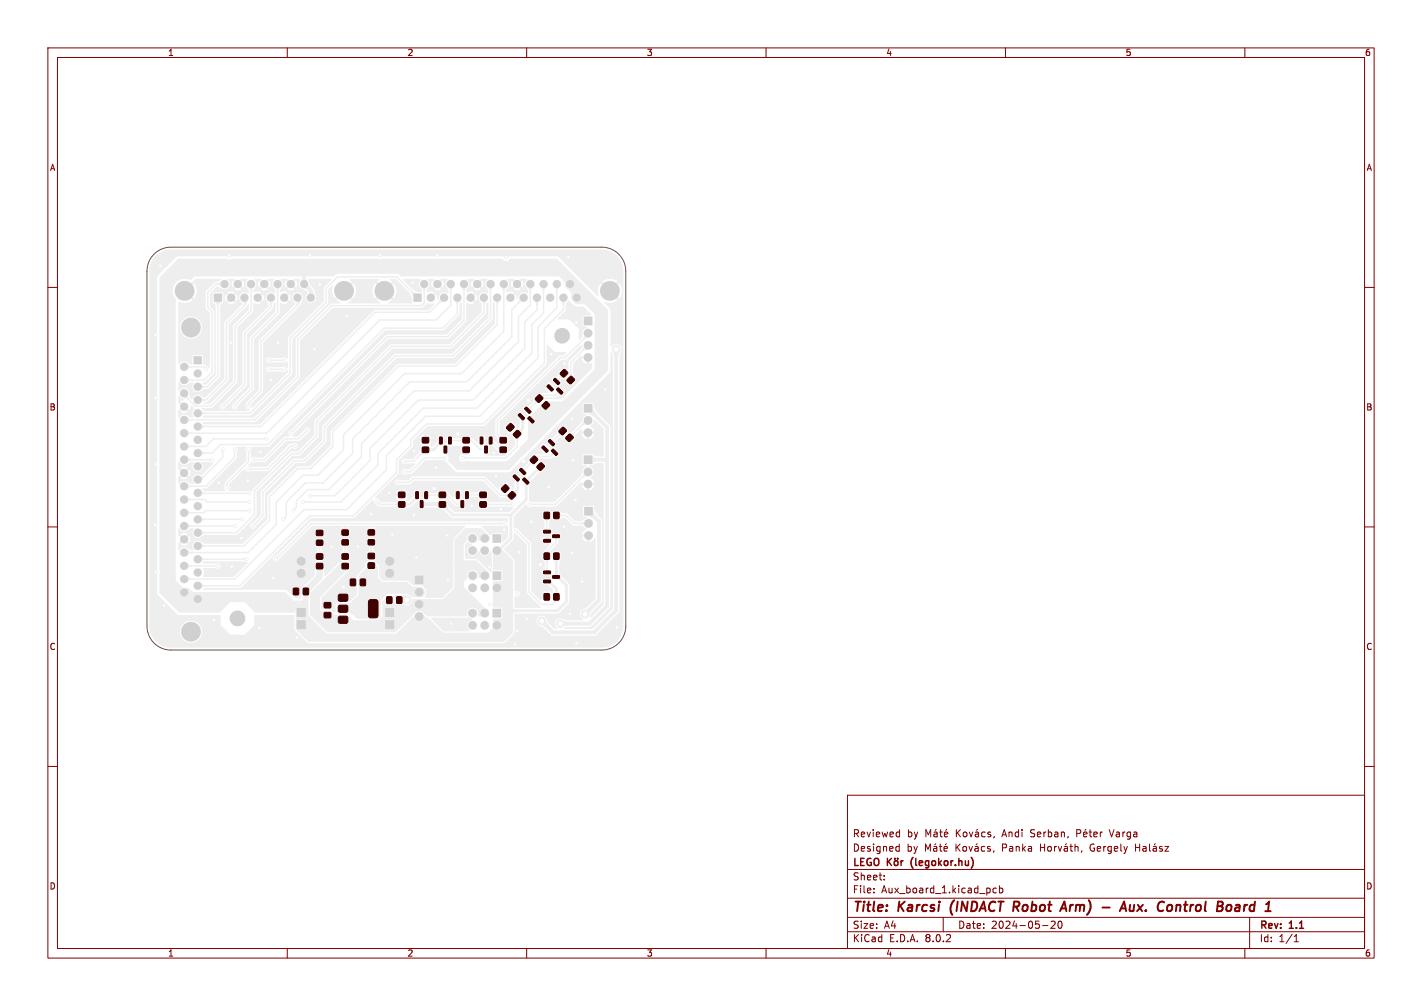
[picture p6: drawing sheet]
<svg xmlns="http://www.w3.org/2000/svg" width="297mm" height="210mm" viewBox="0 0 297 210" stroke-linecap="round" stroke-linejoin="round" font-family="sans-serif">
<defs><g id="words">
<g font-size="2.8" fill="#830000">
<text x="178" y="190.9">Title:</text>
<text x="187.7" y="190.9">Karcsi</text>
<text x="199.3" y="190.9">(INDACT</text>
<text x="213.3" y="190.9">Robot</text>
<text x="224.2" y="190.9">Arm)</text>
<text x="233.4" y="190.9">-</text>
<text x="238.2" y="190.9">Aux.</text>
<text x="246.6" y="190.9">Control</text>
<text x="259.8" y="190.9">Board</text>
</g>
<g font-size="2.1" fill="#830000">
<text x="178" y="178">Designed</text>
<text x="178" y="175">Reviewed</text>
<text x="189.4" y="178">by</text>
<text x="189.4" y="175">by</text>
<text x="193.2" y="178">Máté</text>
<text x="193.2" y="175">Máté</text>
<text x="199.7" y="178">Kovács,</text>
<text x="199.7" y="175">Kovács,</text>
<text x="209.5" y="178">Panka</text>
<text x="209.6" y="175">Andi</text>
<text x="215.6" y="175">Serban,</text>
<text x="217.6" y="178">Horváth,</text>
<text x="225.3" y="175">Péter</text>
<text x="228.2" y="178">Gergely</text>
<text x="232.5" y="175">Varga</text>
<text x="237.8" y="178">Halász</text>
<text x="178" y="184">Sheet:</text>
<text x="178" y="181.2">LEGO</text>
<text x="185.4" y="181.2">Kör</text>
<text x="190.9" y="181.2">(legokor.hu)</text>
<text x="178" y="186.7">File:</text>
<text x="184.1" y="186.7">Aux_board_1.kicad_pcb</text>
<text x="178" y="196.9">KiCad</text>
<text x="178" y="194.1">Size:</text>
<text x="184.7" y="194.1">A4</text>
<text x="185.7" y="196.9">E.D.A.</text>
<text x="193.3" y="196.9">8.0.2</text>
<text x="200" y="194.1">Date:</text>
<text x="207" y="194.1">2024-05-20</text>
<text x="263" y="194.3">Rev:</text>
<text x="263" y="196.9">Id:</text>
<text x="267.1" y="196.9">1/1</text>
<text x="269.4" y="194.3">1.1</text>
</g>
<g font-size="1.8" fill="#830000">
<text x="35" y="11.9">1</text>
<text x="85" y="11.9">2</text>
<text x="135" y="11.9">3</text>
<text x="185" y="11.9">4</text>
<text x="235" y="11.9">5</text>
<text x="285" y="11.9">6</text>
<text x="10.3" y="35.9">A</text>
<text x="285.4" y="35.9">A</text>
<text x="10.3" y="85.9">B</text>
<text x="285.3" y="85.9">B</text>
<text x="10.3" y="135.9">C</text>
<text x="285.3" y="135.9">C</text>
<text x="10.3" y="185.9">D</text>
<text x="285.3" y="185.9">D</text>
<text x="35" y="199.9">1</text>
<text x="85" y="199.9">2</text>
<text x="135" y="199.9">3</text>
<text x="185" y="199.9">4</text>
<text x="235" y="199.9">5</text>
<text x="285" y="199.9">6</text>
</g>
</g></defs>
<g fill="#eee" stroke="#eee" stroke-width=".21">
<path d="M86.4 61.3h1.6v1.6h-1.6z"/>
<path d="M102.9 127.2h1.7v1.6h-1.7z"/>
<path d="M113.3 84.5l.8-.7 .7 .8-.9 .8-.6-.5z"/>
<path d="M111.9 83.1l.8-.7 .7 .7-.9 .9-.6-.5z"/>
<path d="M122 66.1h1.7v1.8h-1.7z"/>
<path d="M93.7 91.3h.6l-.1 1.4-.5-.1z"/>
<path d="M91.8 91.3h.6l-.1 1.4-.5-.1z"/>
<path d="M92.8 93.1l.5 .1-.1 1.4-.5-.1z"/>
<path d="M44.7 61.3h1.6v1.6h-1.6z"/>
<path d="M91.8 104.8h1.2v1h-1.2z"/>
<path d="M91.8 102.8h1.2v1h-1.2z"/>
<path d="M113.6 119.2h1.3l.1 .5-1.4 .1z"/>
<path d="M113.6 121.1h1.3l.1 .5-1.4 .1z"/>
<path d="M115.4 120.2l1.4-.1 .1 .5-1.4 .1z"/>
<path d="M118.2 91.3l.8-.7 .8 .7-.9 .9-.7-.6z"/>
<path d="M116.8 89.9l.8-.7 .7 .7-.8 .9-.7-.6z"/>
<path d="M71.5 117.6h1.2v1.1h-1.2z"/>
<path d="M71.5 115.6h1.2v1.1h-1.2z"/>
<path d="M108.8 97.8h.2l.8 .9-.3 .4-1-.9z"/>
<path d="M107.2 99.4l.4-.3 .9 1-.4 .3-.9-.8z"/>
<path d="M109.4 99.8h.2l.9 .9-.3 .4-1-.9z"/>
<path d="M75.3 120.9h1v1.3h-1z"/>
<path d="M73.2 120.9h1v1.3h-1z"/>
<path d="M71.5 110.7h1.2v1h-1.2z"/>
<path d="M71.5 112.7h1.2v1h-1.2z"/>
<path d="M66.1 110.7h1.3v1.1h-1.3z"/>
<path d="M66.1 112.8h1.3v1h-1.3z"/>
<path d="M70.8 124.1h1.7l.2 .3-.1 1-.3 .1h-1.5l-.1-.3v-.9z"/>
<path d="M70.8 126.4h1.7l.2 .3-.1 1-.3 .1h-1.5l-.1-.3v-.9z"/>
<path d="M77.1 125.3l.2-.1h1.1l.5 .2 .1 3.1-.3 .4-1.4 .1-.3-.3v-3z"/>
<path d="M70.7 128.8l.3-.2 1.5 .1 .2 .3-.1 1-.3 .1h-1.5l-.1-.3z"/>
<path d="M115.7 124h1v1.2h-1z"/>
<path d="M113.7 124h1v1.2h-1z"/>
<path d="M62 129.5h1.8v1.8h-1.8z"/>
<path d="M62 127h1.8v1.8h-1.8z"/>
<path d="M80.5 127h1.8v1.8h-1.8z"/>
<path d="M80.5 129.5h1.8v1.8h-1.8z"/>
<path d="M100.3 104.8h1.2v1h-1.2z"/>
<path d="M100.3 102.8h1.2v1h-1.2z"/>
<path d="M112.2 97.3l.8-.7 .7 .7-.8 .9-.7-.5z"/>
<path d="M110.8 95.9l.8-.7 .7 .7-.9 .9-.6-.6z"/>
<path d="M107.3 90.5l.8-.7 .7 .8-.9 .8-.6-.5z"/>
<path d="M105.8 89.1l.9-.7 .7 .7-.9 .9-.7-.5z"/>
<path d="M102.2 91.3h.6l-.1 1.4-.5-.1z"/>
<path d="M100.3 91.3h.6l-.1 1.4-.5-.1z"/>
<path d="M101.3 93.1l.5 .1-.1 1.4-.5-.1z"/>
<path d="M83.3 104.8h1.2v1h-1.2z"/>
<path d="M83.3 102.8h1.2v1h-1.2z"/>
<path d="M67.7 127.9h1.4v1h-1.4z"/>
<path d="M67.7 125.8h1.4v1.1h-1.4z"/>
<path d="M88.8 102.7h.5l-.1 1.4-.5-.1z"/>
<path d="M86.9 102.7h.5l-.1 1.4-.5-.1z"/>
<path d="M87.8 104.5l.6 .1-.1 1.4-.5-.1z"/>
<path d="M106.8 102.7h.4l.5 .6-.8 .9-.8-.7z"/>
<path d="M104.8 101.9l.8-.7 .7 .7-.9 .9-.6-.6z"/>
<path d="M113.6 110.7h1.3l.1 .5-1.4 .1z"/>
<path d="M113.6 112.6h1.3l.1 .5-1.4 .1z"/>
<path d="M115.4 111.7l1.4-.1 .1 .5-1.4 .1z"/>
<path d="M86.7 120.2h1.7v1.7h-1.7z"/>
<path d="M80.8 124.6h1v1.3h-1z"/>
<path d="M82.9 124.6h1v1.3h-1z"/>
<path d="M114.8 91.8h.2l.8 .9-.3 .4-1-.9z"/>
<path d="M113.2 93.3l.4-.2 .9 1-.4 .3-.9-.8z"/>
<path d="M115.4 93.8h.2l.9 .9-.3 .4-1-.9z"/>
<path d="M122 84.4h1.7v1.7h-1.7z"/>
<path d="M102.9 119.3h1.7v1.7h-1.7z"/>
<path d="M122.1 105.9h1.7v1.7h-1.7z"/>
<path d="M102.9 111.5h1.7v1.7h-1.7z"/>
<path d="M76.9 110.6h1.3v1.1h-1.3z"/>
<path d="M76.9 112.7h1.3v1h-1.3z"/>
<path d="M63.4 122.8h1v1.3h-1z"/>
<path d="M61.3 122.8h1v1.3h-1z"/>
<path d="M115.7 107h1v1.2h-1z"/>
<path d="M113.7 107h1v1.2h-1z"/>
<path d="M118.5 79.2l.8-.7 .7 .8-.9 .9-.6-.6z"/>
<path d="M117 77.8l.9-.7 .7 .8-.9 .8-.7-.5z"/>
<path d="M88.2 93.4h1.3v1h-1.3z"/>
<path d="M88.2 91.4h1.3v1h-1.3z"/>
<path d="M76.9 117.5h1.3v1.1h-1.3z"/>
<path d="M76.9 115.5h1.3v1.1h-1.3z"/>
<path d="M109.8 85h.2l.9 .9-.3 .4-1-.9z"/>
<path d="M108.5 86.4h.2l.9 .8-.3 .5-1.1-1z"/>
<path d="M110.5 87h.2l.9 .9-.3 .4-1.1-.9z"/>
<path d="M104.5 91.4h1.2v1h-1.2z"/>
<path d="M104.5 93.4h1.2v1h-1.2z"/>
<path d="M40.5 74.4h1.6v1.6h-1.6z"/>
<path d="M96.7 93.4h1.3v1h-1.3z"/>
<path d="M96.7 91.4h1.3v1h-1.3z"/>
<path d="M122 95.1h1.7v1.7h-1.7z"/>
<path d="M66.1 117.6h1.3v1.1h-1.3z"/>
<path d="M66.1 115.6h1.3v1.1h-1.3z"/>
<path d="M115.7 115.5h1v1.2h-1z"/>
<path d="M113.7 115.5h1v1.2h-1z"/>
<path d="M97.3 102.7h.5l-.1 1.4-.5-.1z"/>
<path d="M95.4 102.7h.5l-.1 1.4-.5-.1z"/>
<path d="M96.3 104.5l.6 .1-.1 1.4-.5-.1z"/>
<path d="M115.8 79h.2l.9 .9-.3 .4-1-.9z"/>
<path d="M114.5 80.4h.2l.9 .8-.3 .4-1.1-.9z"/>
<path d="M116.5 81h.2l.9 .9-.3 .4-1.1-.9z"/>
<circle cx="127.4" cy="60.7" r="2"/>
<circle cx="80.3" cy="60.7" r="2"/>
<circle cx="90" cy="62.1" r=".8"/>
<circle cx="92.8" cy="62.1" r=".8"/>
<circle cx="95.5" cy="62.1" r=".8"/>
<circle cx="98.3" cy="62.1" r=".8"/>
<circle cx="101.1" cy="62.1" r=".8"/>
<circle cx="103.8" cy="62.1" r=".8"/>
<circle cx="106.6" cy="62.1" r=".8"/>
<circle cx="109.4" cy="62.1" r=".8"/>
<circle cx="112.1" cy="62.1" r=".8"/>
<circle cx="114.9" cy="62.1" r=".8"/>
<circle cx="117.7" cy="62.1" r=".8"/>
<circle cx="120.5" cy="62.1" r=".8"/>
<circle cx="88.6" cy="59.3" r=".8"/>
<circle cx="91.4" cy="59.3" r=".8"/>
<circle cx="94.1" cy="59.3" r=".8"/>
<circle cx="96.9" cy="59.3" r=".8"/>
<circle cx="99.7" cy="59.3" r=".8"/>
<circle cx="102.4" cy="59.3" r=".8"/>
<circle cx="105.2" cy="59.3" r=".8"/>
<circle cx="108" cy="59.3" r=".8"/>
<circle cx="110.8" cy="59.3" r=".8"/>
<circle cx="113.5" cy="59.3" r=".8"/>
<circle cx="116.3" cy="59.3" r=".8"/>
<circle cx="119.1" cy="59.3" r=".8"/>
<circle cx="103.8" cy="130.5" r=".85"/>
<circle cx="101.2" cy="128" r=".85"/>
<circle cx="101.2" cy="130.5" r=".85"/>
<circle cx="98.7" cy="128" r=".85"/>
<circle cx="98.7" cy="130.5" r=".85"/>
<circle cx="122.8" cy="69.5" r=".85"/>
<circle cx="122.8" cy="72.1" r=".85"/>
<circle cx="122.8" cy="74.6" r=".85"/>
<circle cx="71.9" cy="60.7" r="2"/>
<circle cx="38.6" cy="60.7" r="2"/>
<circle cx="48.3" cy="62.1" r=".8"/>
<circle cx="51.1" cy="62.1" r=".8"/>
<circle cx="53.8" cy="62.1" r=".8"/>
<circle cx="56.6" cy="62.1" r=".8"/>
<circle cx="59.4" cy="62.1" r=".8"/>
<circle cx="62.1" cy="62.1" r=".8"/>
<circle cx="64.9" cy="62.1" r=".8"/>
<circle cx="46.9" cy="59.3" r=".8"/>
<circle cx="49.7" cy="59.3" r=".8"/>
<circle cx="52.4" cy="59.3" r=".8"/>
<circle cx="55.2" cy="59.3" r=".8"/>
<circle cx="58" cy="59.3" r=".8"/>
<circle cx="60.7" cy="59.3" r=".8"/>
<circle cx="63.5" cy="59.3" r=".8"/>
<circle cx="62.9" cy="119.7" r=".9"/>
<circle cx="62.9" cy="117.1" r=".9"/>
<circle cx="81.4" cy="117.1" r=".9"/>
<circle cx="81.4" cy="119.7" r=".9"/>
<circle cx="87.6" cy="123.6" r=".85"/>
<circle cx="87.6" cy="126.2" r=".85"/>
<circle cx="87.6" cy="128.7" r=".85"/>
<circle cx="122.8" cy="87.8" r=".85"/>
<circle cx="122.8" cy="90.3" r=".85"/>
<circle cx="103.8" cy="122.7" r=".85"/>
<circle cx="101.3" cy="120.2" r=".85"/>
<circle cx="101.3" cy="122.7" r=".85"/>
<circle cx="98.7" cy="120.2" r=".85"/>
<circle cx="98.7" cy="122.7" r=".85"/>
<circle cx="122.9" cy="109.3" r=".85"/>
<circle cx="122.9" cy="111.8" r=".85"/>
<circle cx="103.8" cy="114.9" r=".85"/>
<circle cx="101.2" cy="112.4" r=".85"/>
<circle cx="101.2" cy="114.9" r=".85"/>
<circle cx="98.7" cy="112.4" r=".85"/>
<circle cx="98.7" cy="114.9" r=".85"/>
<circle cx="39.9" cy="68.4" r="2"/>
<circle cx="39.9" cy="131.9" r="2"/>
<circle cx="41.3" cy="78" r=".8"/>
<circle cx="41.3" cy="80.7" r=".8"/>
<circle cx="41.3" cy="83.5" r=".8"/>
<circle cx="41.3" cy="86.3" r=".8"/>
<circle cx="41.3" cy="89" r=".8"/>
<circle cx="41.3" cy="91.8" r=".8"/>
<circle cx="41.3" cy="94.6" r=".8"/>
<circle cx="41.3" cy="97.3" r=".8"/>
<circle cx="41.3" cy="100.1" r=".8"/>
<circle cx="41.3" cy="102.9" r=".8"/>
<circle cx="41.3" cy="105.7" r=".8"/>
<circle cx="41.3" cy="108.4" r=".8"/>
<circle cx="41.3" cy="111.2" r=".8"/>
<circle cx="41.3" cy="114" r=".8"/>
<circle cx="41.3" cy="116.7" r=".8"/>
<circle cx="41.3" cy="119.5" r=".8"/>
<circle cx="41.3" cy="122.3" r=".8"/>
<circle cx="41.3" cy="125" r=".8"/>
<circle cx="38.5" cy="76.6" r=".8"/>
<circle cx="38.5" cy="79.3" r=".8"/>
<circle cx="38.5" cy="82.1" r=".8"/>
<circle cx="38.5" cy="84.9" r=".8"/>
<circle cx="38.5" cy="87.7" r=".8"/>
<circle cx="38.5" cy="90.4" r=".8"/>
<circle cx="38.5" cy="93.2" r=".8"/>
<circle cx="38.5" cy="96" r=".8"/>
<circle cx="38.5" cy="98.7" r=".8"/>
<circle cx="38.5" cy="101.5" r=".8"/>
<circle cx="38.5" cy="104.3" r=".8"/>
<circle cx="38.5" cy="107" r=".8"/>
<circle cx="38.5" cy="109.8" r=".8"/>
<circle cx="38.5" cy="112.6" r=".8"/>
<circle cx="38.5" cy="115.4" r=".8"/>
<circle cx="38.5" cy="118.1" r=".8"/>
<circle cx="38.5" cy="120.9" r=".8"/>
<circle cx="38.5" cy="123.7" r=".8"/>
<circle cx="122.8" cy="98.5" r=".85"/>
<circle cx="122.8" cy="101.1" r=".85"/>
<circle cx="108" cy="124" r=".3"/>
<circle cx="109.4" cy="96.3" r=".5"/>
<circle cx="69.3" cy="114.2" r=".3"/>
<circle cx="44.7" cy="129.5" r=".3"/>
<circle cx="64.7" cy="53.2" r=".3"/>
<circle cx="81.3" cy="102.9" r=".3"/>
<circle cx="112.9" cy="117.9" r=".5"/>
<circle cx="51.8" cy="100.4" r=".3"/>
<circle cx="98.5" cy="105.6" r=".3"/>
<circle cx="77.5" cy="107.3" r=".3"/>
<circle cx="58.1" cy="71.6" r=".3"/>
<circle cx="32.5" cy="70" r=".3"/>
<circle cx="107.6" cy="134.5" r=".3"/>
<circle cx="94.3" cy="130.2" r=".3"/>
<circle cx="115.1" cy="73.9" r=".3"/>
<circle cx="91.3" cy="53.2" r=".3"/>
<circle cx="119.6" cy="96.1" r=".3"/>
<circle cx="121.6" cy="121.4" r=".3"/>
<circle cx="95.6" cy="90.6" r=".5"/>
<circle cx="74.7" cy="114.1" r=".3"/>
<circle cx="103.6" cy="99.4" r=".3"/>
<circle cx="102.2" cy="118.4" r=".3"/>
<circle cx="71.7" cy="122.6" r=".3"/>
<circle cx="45.7" cy="100.8" r=".3"/>
<circle cx="119.4" cy="115.4" r=".3"/>
<circle cx="48.2" cy="71.6" r=".3"/>
<circle cx="82" cy="111.6" r=".3"/>
<circle cx="48.4" cy="118.3" r=".3"/>
<circle cx="86.2" cy="59" r=".3"/>
<circle cx="34.3" cy="126.4" r=".3"/>
<circle cx="32.4" cy="109.6" r=".3"/>
<circle cx="93.4" cy="111.8" r=".3"/>
<circle cx="108.4" cy="115.3" r=".3"/>
<circle cx="32.5" cy="83" r=".3"/>
<circle cx="72.4" cy="66" r=".3"/>
<circle cx="110" cy="129.2" r=".3"/>
<circle cx="66.8" cy="59.4" r=".3"/>
<circle cx="105.3" cy="110.6" r=".3"/>
<circle cx="86.5" cy="107.6" r=".3"/>
<circle cx="102.4" cy="126.2" r=".3"/>
<circle cx="119" cy="128.1" r=".3"/>
<circle cx="65.7" cy="72.9" r=".3"/>
<circle cx="91" cy="97.6" r=".3"/>
<circle cx="110.4" cy="83.6" r=".5"/>
<circle cx="50.4" cy="112.3" r=".3"/>
<circle cx="126.4" cy="81.3" r=".3"/>
<circle cx="120.4" cy="67.3" r=".3"/>
<circle cx="90.6" cy="102" r=".5"/>
<circle cx="128.8" cy="131" r=".3"/>
<circle cx="85" cy="125.3" r=".8"/>
<circle cx="108" cy="131.7" r=".3"/>
<circle cx="117.8" cy="109.9" r=".3"/>
<circle cx="120.2" cy="104.4" r=".3"/>
<circle cx="79.3" cy="53.3" r=".3"/>
<circle cx="32.5" cy="96.9" r=".3"/>
<circle cx="119.5" cy="87.4" r=".3"/>
<circle cx="105.7" cy="53.7" r=".3"/>
<circle cx="86.5" cy="94.2" r=".3"/>
<circle cx="33.5" cy="55.5" r=".3"/>
<circle cx="114.6" cy="101.7" r=".3"/>
<circle cx="54.4" cy="94.3" r=".3"/>
<circle cx="56.6" cy="79.3" r=".3"/>
<circle cx="117.9" cy="75.9" r=".3"/>
<circle cx="118.7" cy="53.7" r=".3"/>
<circle cx="62" cy="133.1" r=".3"/>
<circle cx="47.9" cy="53.4" r=".3"/>
<circle cx="32.6" cy="119.5" r=".3"/>
<circle cx="93.6" cy="121" r=".3"/>
<circle cx="103.1" cy="94.5" r=".3"/>
<circle cx="120.4" cy="134.3" r=".3"/>
<circle cx="111" cy="108.9" r=".3"/>
<circle cx="104.6" cy="106.3" r=".3"/>
<circle cx="87" cy="116.4" r=".3"/>
<circle cx="54.2" cy="131.1" r=".3"/>
<circle cx="57.1" cy="120.7" r=".3"/>
<circle cx="113.1" cy="129.6" r=".8"/>
<circle cx="128.7" cy="72.9" r=".8"/>
<circle cx="117" cy="130.2" r=".8"/>
<circle cx="122.2" cy="128.2" r=".8"/>
<circle cx="107.2" cy="105.3" r=".3"/>
<circle cx="110.6" cy="105.3" r=".3"/>
<circle cx="51.9" cy="84.9" r=".3"/>
<circle cx="45.5" cy="118.1" r=".3"/>
<circle cx="47.4" cy="101.8" r=".3"/>
<circle cx="51.9" cy="93.8" r=".3"/>
<circle cx="46.5" cy="93.8" r=".3"/>
<circle cx="46.5" cy="84.9" r=".3"/>
<circle cx="49" cy="84.9" r=".3"/>
<circle cx="49" cy="93.8" r=".3"/>
<circle cx="50.6" cy="108.4" r=".3"/>
<circle cx="59.2" cy="108.4" r=".3"/>
<circle cx="52.8" cy="109.8" r=".3"/>
<circle cx="49.1" cy="109.8" r=".3"/>
<circle cx="60.8" cy="90.4" r=".3"/>
<circle cx="55.6" cy="91.6" r=".3"/>
<circle cx="52.1" cy="103" r=".3"/>
<circle cx="64.7" cy="103.5" r=".3"/>
<circle cx="52.1" cy="106.6" r=".3"/>
<circle cx="61.2" cy="106.6" r=".3"/>
<circle cx="52.1" cy="104.8" r=".3"/>
<circle cx="63.3" cy="104.8" r=".3"/>
<circle cx="83" cy="100.7" r=".3"/>
<circle cx="64.2" cy="89.8" r=".3"/>
<circle cx="44.3" cy="96" r=".3"/>
<circle cx="52.9" cy="96" r=".3"/>
<circle cx="43.1" cy="77.1" r=".3"/>
<circle cx="56.1" cy="77.1" r=".3"/>
<circle cx="84.4" cy="98.5" r=".3"/>
<circle cx="92.9" cy="95.6" r=".3"/>
<circle cx="96.7" cy="95.6" r=".3"/>
<circle cx="59.3" cy="77.1" r=".3"/>
<circle cx="56.1" cy="75.2" r=".3"/>
<circle cx="84.4" cy="96.3" r=".3"/>
<circle cx="59.4" cy="75.2" r=".3"/>
<circle cx="78.6" cy="104.6" r=".3"/>
<circle cx="61.6" cy="93.1" r=".3"/>
<circle cx="51.8" cy="97.9" r=".3"/>
<circle cx="107.7" cy="110.8" r=".3"/>
<circle cx="57.6" cy="116.7" r=".3"/>
<circle cx="105.3" cy="109.3" r=".3"/>
<circle cx="51.5" cy="116.7" r=".3"/>
</g>
<g fill="none" stroke="#eee" stroke-width=".3">
<path d="M46.9 59.3h-1.8l-1.7 1.7v3.2l.9 .9v12.6l-1.6 1.6h-4.2M52.4 59.3v5.5l-3.3 3.3v11.6l-5.1 5h-3.2l-2.3-2.3v-.3M58 59.3v5.9l-5.4 5.4v10.5l-3.6 3.6v.2M88.6 59.3v4l-.5 .5h-18.8l-7.1 7.1v7.8l-9 9h-14.7M94.1 59.3v4.5l-3 3h-11.8l-23.6 23.6h-17.2M96.9 59.3v7.6l-3.4 3.4h-12.6l-20.1 20.1M102.4 59.3v7.1l-7.8 7.9h-12l-14.9 14.8v3l-4.1 4.1h-2.1l-6.6 6.6v4.9l-2.1 2.1M105.2 59.3v9.9l-8.8 8.8h-11.9l-12.8 12.7v3.1l-5.3 5.4h-3.1l-5.6 5.6v4.7l-5.9 5.9h-13.3M110.8 59.3v4.4l-2.5 2.5v5.1l-10.3 10.3h-11.5l-11 11v2.8l-6.8 6.8h-4.4l-2.4 2.4v1.3l-.7 .7M113.5 59.3v6l-2.4 2.4v6l-11.5 11.5h-11.2l-9.4 9.5v2.4l-7.8 7.7h-7.9M116.3 59.3v5l-3.9 3.9v6.5l-12.2 12.2h-11.3l-8.2 8.2v3l-8.3 8.3h-8.9l-14.5 14.5h-10.5M38.5 76.6h4.1l.5 .5"/>
<path d="M45.5 62.1v16.4l-2.2 2.2h-2M51.1 62.1v1.6l-3.8 3.8v11.7l-4.3 4.3h-1.7M56.1 77.1h3.2M56.1 75.2h3.3M56.6 62.1v2l-5.5 5.5v10.7l-4.6 4.6M62.1 62.1v1.6l-7.6 7.6v10.3l-2.6 2.6v.7M87.2 62.1l-4.3-4.3h-12.4l-2.4 2.4v2.9l-7.5 7.5v7.3l-8.4 8.4h-10.9M87.2 62.1h.1M92.8 62.1l-3.1 3.1h-11.4l-23.8 23.8h-13.2M95.5 62.1v3.4l-3 3h-12.2l-24.3 24.3h-9.9l-1.8 1.8h-3M101.1 62.1v3.2l-7 7h-12.3l-15.7 15.7v3l-3.7 3.7h-1.5l-7.7 7.7v5l-3.9 3.8h-8M103.8 62.1v5.7l-8.6 8.6h-11.9l-13.8 13.8v3l-4.6 4.6h-2.7l-5.9 5.9v4.9l-5.4 5.4h-9.6"/>
<path d="M109.4 62.1l-2.5 2.5v5.7l-9.4 9.4h-11.9l-11.9 12v3l-6.2 6.1h-3.7l-4 4v3l-.6 .6M112.1 62.1v2.6l-2.5 2.5v5.5l-10.8 10.8h-11.4l-10.1 10.1v2.5l-7.4 7.4h-5.2M117.7 62.1v2.5l-4 4v7.2l-12.7 12.7h-11.9l-3.3 3.3v1.2l-3 3v2.7l-9 9h-9.1l-14.6 14.6h-8.8M117.8 77.9l-1.5 1.6v.1M122.8 69.5v.4l-4.7 4.8h-1l-13.2 13.1v2.9l1.2 1.2M122.8 72.1l-3.6 3.6v3.6M38.5 96h5.8M46.5 93.8v1.7l-4.6 4.6h-.6M49 93.8v1.7l-6 6h-4.5M51.9 93.8v2.6l-4.5 4.5v.9M55.6 91.6h-11l-1.6 1.6h-4.5M61.6 93.1h-.9l-4.8 4.8h-4.1"/>
<path d="M64.2 89.8l-1.8 1.8h-2.8l-4.4 4.4h-2.3M88.9 93.9l-2.5 2.4h-2M92.9 95.6h-4.2l-2.9 2.9h-1.4M97.4 91.9h.1M97.4 91.9h1l1.9 1.9h1.2M97.4 91.9l-3.4 .1M102.5 91.9l1.9 2h.7M108 90.6v2.7l-2.3 2.3h-9M111.5 96h.1M111.5 96l-2.3 2.4M112.6 83.2h.1M112.6 83.2l-2.4 2.4"/>
<path d="M115.8 94.4l-.8 .9h-2.8l-.7 .7M116.9 81.6l-.9 .9h-2.7l-.7 .7M117.5 90l-2.3 2.4M122.8 98.5l-6.8 6.8h-5.4M122.8 98.5h.1M122.8 87.8h-.2l-3.7 3.6M38.5 118.1h7M38.5 109.8h10.6M38.5 104.3h4.3l.5 .5h8.8M41.3 102.9l.1 .1h10.7M49.1 109.8h.1M50.6 108.4h-9.3"/>
<path d="M51.5 116.7h-10.2M52.1 106.6h-9.1l-.4 .4h-4.1M66.7 113.3v2.9M72.1 113.2v3M72.1 116.2h.1M77.6 113.2v2.9M78.6 104.6l.7 .7h4.6M83 100.7h2.5l.8-.8h14.8l3.5 3.5h2.3M92.4 103.3h.1M92.4 103.3h1l1.9 1.9h1.3M92.4 103.3l-3.4 .1M100.9 105.3h6.3"/>
<path d="M100.9 103.3l-3.4 .1M105.3 109.3h-40.3l-7.4 7.4M106.2 101.9l-.3 .3M107.8 110.8l2.7 2.7v10.1l2.6 2.6h2.2l.9-.9v-.7M114.2 116.1h.1M114.2 107.6l.1 3.4M114.2 116.1l.1 3.4M116.1 111.9v1.3l-1.9 1.9v1M116.2 107.6h2l1.7 1.7h3"/>
</g>
<g fill="none" stroke="#eee" stroke-width=".6">
<path d="M120.5 62.1h2l3.2 3.2v12.1l-19.9 19.9h-10.2l-1.1-1.1v-2.3M88.9 91.9l1.3-1.3h9.3l1.1 1.1v.3M92.1 92v.3l-1.6 1.6h-1.6M93 93.8l4.4 .1M107.8 99.8l.3 .2v2.2l-1.2 1.2M108.9 87l.3 .3v2.2l-1.2 1.1M110.7 99.6l-.9 .8M112 86.7l-.9 .9h-.2M112 86.7h.1M112 86.7l2.2 2.2M112.9 97.4l-3.1 3M113.8 93.8l-.2-.3h-1.5l-6.6 6.7v1.8"/>
<path d="M114 84.6l-2 2.1M114.9 81l-.2-.2h-1.5l-6.6 6.6v1.8M83.9 103.3l1.3-1.3h9.3l1.1 1.1v.3M87.1 103.4v.3l-1.6 1.6h-1.6M88.1 105.2v.1M92.4 105.3l2.2 2.2h12.1M106.7 107.5v4.9l-2.6 2.5h-.3M108.4 105.8h.1M109.8 100.4l.1 3.9-3.2 3.2M114.3 112.9h-.3l-1.1 1v9.4l1.3 1.3M116.2 116.1l-.1 4.3M114.3 121.4h.3l1.6 1.5v1.7"/>
<path d="M116.2 120.1l2.1 2.1v3.4l-1.9 1.9h-9.7"/>
</g>
<g fill="none" stroke="#eee" stroke-width=".8">
<path d="M63.5 55.9h.1M63.5 55.9v3.4l1.4 1.4v1.4M120.5 62.1v-1.4l-4.8-4.8h-77.6l-3.9 3.9v59.6l5.6 5.7h20.3l2.8 2.8M128.7 72.9v54.5l-4.6 4.6h-8.6l-2.4-2.4M97.3 93.8l.1 .1M112.8 97.4h.1M113.9 84.6h.1M122.8 96h.1M122.8 85.2l4 4v37.3l-3.7 3.7h-6.1M122.8 96h4M66.7 118.2v2.4l-2.8 2.9v3.4l-1 1M72.1 118.2l-6.1 6v3.7l.6 .5h1.8l1 1h2.3l1 1h10.6l4.2-4.2"/>
<path d="M74.7 111.2v7.7l-1 1v2.8l-2 2.1h-1.7l-1.6 1.5M77.6 111.1l-.1 .1M77.6 118.1l-1.8 1.7v4.3l2.2 2.2v.8h-6.3M88.1 105.2l4.3 .1M95.4 118.3h4l1.8 1.9M101.2 112.4l-1.7-1.7h-2.1l-2 2.1v13.4M103.8 114.9l2.9 3v14l-1.6 1.7h-12.7l-4.9-4.9-4 4.1h-18.2l-2.4-2.4v-2.5M116.2 116.1l-.1 .1M123 106.7l2.1 2.2v16.4l-2.9 2.9M75.8 121.6h2.9l.7 .7h5.7l1.3 1.3h1.1M81.3 125.3l.1 5.1M83.4 125.3h1.7"/>
<path d="M87.5 121.1l-1.3-1.4h-4.8v-5.4l-3.1-3.2-12.2 .1-3.2 3.2v5.3l-1.1 1.1v2.7M87.5 126.2h11.9l1.8 1.8M87.5 126.2h.1M103.8 130.5l2.2 2.2M103.8 122.7h2.9"/>
</g>
<g fill="#eee">
<path d="M64.8 123.8l6.2-6.1 1.6-.1 .2 .3v.9l-5.9 5.9v2.6l.1 .2 2 .1 1 .8h2.6l1.3 1.1h5.1l.8-.7 .1-3.3 1-1.1h.8l.8 .7v.8l.3 .3 1 .1a.65 .65 0 0 1 .9 0 1.18 1.18 0 0 0 1.5-1.2l6.4-.1 2.4-2.4v-10l2.3-2.3h3.2l1.8 1.7v.6l-.3 .3h-2.1a1.22 1.22 0 0 0-1.2-1.7 1.22 1.22 0 0 0-1.1 1.7l-.8 .8 .1 3.2 2.7 .1 2.7 2.8v.7l-.1 .2h-2.3a1.23 1.23 0 0 0-1.2-1.7 1.23 1.23 0 0 0-1.1 1.7l-.7 .8v1l5.1 5.2v.5l-.3 .4-1.9 .1a1.24 1.24 0 0 0-.2-1.4 1.24 1.24 0 0 0-1.4-.3 1.33 1.33 0 0 0-.6 1.6l-8.3 .1-.9-.7a1.15 1.15 0 0 0-1.7 0l-4.1 4h-14.1l-3.7-3.6z"/>
<path d="M66.1 117.7l1-.1 .3 .1v3l-2.9 3.1v4.5l.1 .4 3.7 3.5 14.4 .1 4.4-4.4 .4-.1 .4 .1 1 .9 .6 .2 3.1 3.1h9.2l1.1-1 .1-1.9 1.7-.1 .2-.2v-1.9l-.2-.2h-1.6l-.1-.1v-5.3l1.7-.1 .2-.2v-1.9l-.2-.2h-1.6l-.1-.1v-4.3l.5-.5h.7l2.9 3v14.9l-2 2h-40.7l-2.6-2.7-.1-4.5 1.5-1.5 .1-2.3 2.7-2.8z"/>
<path d="M37.1 54.1l10.3-.1a.81 .81 0 0 0 1 0h56.5a.95 .95 0 0 0 1.6 0h9.8l10.6 10.6 .1 12.8-20.7 20.7h-10.7l-2-2a.91 .91 0 0 0 0-.9 .91 .91 0 0 0-.9-.5v-1.4l.1-.2h4.8l.5 .4v.7l-.4 .7h-.4a.87 .87 0 0 0-1.2 .1 .87 .87 0 0 0 .1 1.2 .87 .87 0 0 0 1.2 .1h8.2l.5-.2 4.2-4.4 .1-4.5 3.4-3.4 3.8-.1 6.6-6.6v-11.5l-2.1-2.1h-1.8l-.9-.9-.1-1.5-1.3-1.3-.1-1-1.1-1.1h-33l-.8-.6h-12.6l-.8 .6h-28.9l-.9 .8a2.55 2.55 0 0 0-3.2 .7 2.55 2.55 0 0 0 .1 3.2v58.8l1.5 1.5h1.2l1 .9h19.2l1.8 1.8 1.8-.1-1.5 1.5v1l-.1 .1h-8.4l-2.1-2.2h-3l-2.1 2.2h-8.5l-4.2-4.1v-65.8z"/>
<path d="M76.8 117.6l1.3-.1 .8 .7 .1 2.4 .9 .9h5.2l1.1 1 1.9 .1 .6 .6v1l-.6 .5h-2.1l-1-.7h-4l-1.4 1.4-.1 3.1-.6 .7h-4.2l-1.3-1.1-2.9-.1-.1-.2 .1-1.8h2.5l1.8-1.8 .1-4 1.6-1.6 .1-.8z"/>
<path d="M90.1 129h7.4l.4-.1 .5 .2a.16 .16 0 0 1 .2 .2 .16 .16 0 0 1-.2 .1 1.22 1.22 0 0 0-.9 1 1.22 1.22 0 0 0 .6 1.2l-.1 .2-5.3-.1-2.6-2.5z"/>
<path d="M86.3 91.9l.4-.4h1v.2h2.4a.78 .78 0 0 0-1-.9v.9h-.5v-.9l-.7 .2-.2 .5h-1l2.6-2.5 12-.1 12.8-12.8 .1-4.1 1.7 1.5h2.4v.2l-.5 .5-1 .1-13.3 13.2-.1 3.3 1 1.9a.18 .18 0 0 1 .1 .3 .18 .18 0 0 1-.3 0l-.9-.9-.3-.9-.3-.3h-.5l-.3 .3v1.4l-.2 .2-.3-.1v-.5h-1.6v.2h-.2l-1.3-1.1h1.5v.4h1.6l-.1-.6-.5-.4v1h-.5v-1l-.4 .3-.1 .3h-1.5l-.4-.3h-1l-.9 .5h-1.3l-.4-.5-.6-.1-.3 .4v1.1l-.2 .2-.5-.1-.2-1.4-.7-.2-.3 .4v.8l-1.3 1.2-.6-.3 .4-.4 .1-.5h-2.4v.5l.4 .4-.6 1.6-1.3 1.2-1.6-.1a.63 .63 0 0 0-.8 .8 .63 .63 0 0 0 1.1 .3l1.7-.1 .1 .2-1 1.1h-.8a.64 .64 0 0 0-.9 .1 .64 .64 0 0 0 0 .9 .64 .64 0 0 0 .9 0l1.2-.1 2.8-2.8h3.4l.7 .1 2 2.2 .6 .2h10.6l.4-.1 20.7-20.7 .2-.5v-3.7l.2-.1 .3 1v52.5l-4.1 4.3h-5.9l-.2-.1 .5-.3 5.1-.1 4.1-4.1-.1-37.8-2.6-2.7-.8-1.4-.2-.7h-2l-.1 .2v1.9l.2 .2 .6 .1-.7 .7-.4 1.1-1.8 1.8-.4 .2h-.6v-.7l-.7-.7h-.3l-.4 .1-.7 .8-.3 .9-.9 .8h-.6l-.5 .5 .1 .4 1 1-.3 .3-1.2-1.1-.7 .1 1 1-.3 .3-1-.9-.1 .6 .8 .9v.2l-2.2 .1-.8 .9-.3 .9-.8 .9-.7-.1-.4 .4v.5l.9 .9v.2l-.4 .4-1-1-.3-.1-.6 .4v.5l.6 .6-.1 1.8-.6 .2v-.6l-.3-.4-1 1-.9-.9-.6 .7-1.1-1.1h2l.6 .6 .7-.6-.1-.1a.78 .78 0 0 0-1.2 .1h-2l-1.7-1.6h-15l-.9 .8h-1.9a.62 .62 0 0 0-.9 .2 .62 .62 0 0 0 .3 .9l2.8-.1 .9-.8h14.4l3.4 3.4 1.5 .1 1.1 .8-.3 .1h-4.6l-.5-.5 .4-.6v-.9l-.4-.4h-1.2l-.7 .4h-1.3l-.4-.4h-.8l-.2 .3v1.3l-.1 .2-.4-.1v-.5h-1.6v.2h-.2l-1.2-1.1h1.4v.4h1.6v-.6l-.5-.4v1h-.5v-1l-.5 .3-.1 .3h-1.4l-.4-.3h-1.1l-.9 .5h-1.2l-.4-.5-.6-.1-.4 .4v1.3l-.1 .2-.6-.1v-1.4l-.1-.2-.7-.2-.4 .4v.8l-1.2 1.2a.43 .43 0 0 1-.6-.4l.3-.3 .1-.5h-2.4l.3 .7a.41 .41 0 0 1 0 .5 .41 .41 0 0 1-.5 .1h-3l-.5-.6-.6-.2v-.2l.8-.9 5.9 .2a.78 .78 0 0 0-1-.9v.9h-.4v-.9l-.7 .2-.3 .5h-3.5l4-3.9 .1-2.8 2.9-2.9z"/>
<path d="M108.9 106.1l.9-.8h.2a.87 .87 0 0 0 1.2 .5l5-.1 5.1-5 .2 .1h.9v.5h-.9l.1 .2 .4 .6 .6 .3v-.9h.5v.9a1.35 1.35 0 0 0 1.1-1.1h-.9v-.5h.9l-.3-.6-.6-.6a1.24 1.24 0 0 0 .7-1.2 1.24 1.24 0 0 0-.9-1.1l.1-.2h.5l.9-.4h1.4l.1 .1v29.3l-2.8 2.8-.1-.1 .3-.9 2.1-2.2 .2-.3v-16.6l-1.2-1.6-.5-.9v-.5l-.3-.2h-1.8l-.2 .1v1.9l.2 .3h.5a.2 .2 0 0 1 .1 .2 .2 .2 0 0 1-.2 .1l-.9 .6h-1.4l-1.6-1.6-1.1-.1-.7-.5h-1l-.5 .4-.6-.4h-.9l-.3 .3-.1 1.2 .4 .8v1.3l-.4 .4-.1 .6 .4 .4h1.4l.1 .3-.1 .2h-.5v1.6h.2v.2l-1.4 1.6v1.2l.5 .8v1.2l-.5 .4-.1 .6 .4 .4h1.4l.1 .5-.1 .2h-1.5l-.3 .4v.4l.4 .4h.8l1.2 1.3-.3 .5-.4-.3-.4-.1-.1 1.4h-1.3l-.1 .6-1.4-1.3h1.5v.3h.8v-1l-.5 .2-.3 .5h-1.5l-.6-.7v-10l-.2-.3h2.2l.3 .5 .3 .1h.4v-.6h-3.2l-.5-.5h3.7v-.5h-.6l-.4 .5h-2.7l-1.9-2a.71 .71 0 0 0-1-.4l-.1-2.4z"/>
<path d="M42.5 122.9l.5-.2h7.3l14.5-14.5 9.2-.1 3.8-3.7h.2a.78 .78 0 0 0 .6 .8l.6 .6h3.3l.8 .4h1.1l1.4-.3 1.4-1.4 .3 .1a2.15 2.15 0 0 0 .2 1.6l.6 .1 .5-.4 2.5 .1 1.3 .5 1.9 1.6h11.5l.1 .1-.1 .8a.98 .98 0 0 0-1.1-.2h-40l-7.4 7.3a.61 .61 0 0 0-.5 .6 .61 .61 0 0 0 .4 .6l.6-.2h3.5l.2 .8 .7-.6 .4 .3-.7 .7v.2l.7 .7-.4 .4-.7-.7a1.38 1.38 0 0 0 0 1.6l.7-.7 .4 .4-.7 .7a1.4 1.4 0 0 0 1.6-.1l-.7-.6 .4-.4 .7 .7 .2-.6-.2-1-.7 .7-.4-.4 .7-.7v-.2l-.7-.7 .4-.3 .7 .6 .2-.5-.2-1-.7 .6-.4-.3 .7-.7a1.39 1.39 0 0 0-1.6 0l.7 .7-.4 .3-.7-.6-.2 .7h-3.5l.4-.5 5.7-5.7 3.9 .1-.1-.2 5.4 .1v-.1h3.1v.1h2.3v-.1a.78 .78 0 0 0-.9-.7v.8h-.5v-.8l-.7 .1-.2 .6h-3.1a.78 .78 0 0 0-1-.7v.8h-.5v-.8l-.6 .2-.3 .5h-3a.78 .78 0 0 0-.9-.6v.8h-.5v-.8l-.7 .1-.2 .6h-1.5l1.1-1.1h32l-2.5 2.7-.1 10-2.2 2.3-3.6-.1 .2-.6 .1-.8-.5-.8 .3-.5v-.7h-.9v-.5h.9v-.7l-.4-.4h-.7v.9h-.5v-.9l-1 .2-.1 .9h.9v.5h-.9v.4l-.1 .2-1-.7-3-.1 .1-.3-.7-.6 .4-.4 .7 .7 .2-.8-.2-.8-.7 .7-.4-.4 .7-.7v-.2l-.7-.7 .4-.3 .7 .6 .2-.5-.2-1-.7 .6-.4-.3 .7-.7a1.39 1.39 0 0 0-1.6 0l.7 .7-.4 .3-.7-.6-.2 1 .2 .5 .7-.6 .4 .3-.7 .7v.2l.7 .7-.4 .4-.7-.7-.2 1 .2 .6 .7-.7 .4 .4-.7 .6 .1 .3-.7 .1-.7-.8-.1-2.3-1.1-1 .4-.5 .1-.9-.6-.9v-.3l.5-.8v-1l-.3-.4 .5-.5v-.4h-2.3v.4l.5 .5-.3 .4v1l.5 .8v.3l-.6 .9 .1 .9 .3 .5-.6 .5-.1 .8-1.5 1.5a.52 .52 0 0 1-.7 .5v2.4h.5v1.3l-1.2 1.1-.2-.2h-3l.2 .7-.2 .5-.1 1.6-.1 .1-.6-.5 .3-.8h-1.3l-.2-.2v-.3h1.5v-.2a.79 .79 0 0 0-.9-.7v.9h-.6v-.9l-.8 .3-.1-.7 .4-.5h2.5v.2h3a.88 .88 0 0 0-.7-1h-.5v1h-.5v-1h-.5a.88 .88 0 0 0-.8 .8h-2.5l2.3-2.2h2.7a.75 .75 0 0 0 .9 .7v-1h-.9v.3h-2.7l1-1h1.7v.2h.9v-.9h-.2a.74 .74 0 0 0-.7 .7h-1.7l2.2-2.4v-1l-.4-.5 .4-.5v-1l-.5-.8-.1-.4 .6-.8v-.9l-.3-.5 .4-.5 .1-.4h-2.4l.1 .4 .4 .5-.3 .5v.9l.5 .8v.4l-.5 .8v.9l.2 .3a.27 .27 0 0 1 0 .4 .27 .27 0 0 1-.4 0l-2.9 2.9h-.2l-.1-2.5-.4-.5 .4-.5 .1-.9-.6-.9v-.3l.5-.8v-1l-.3-.4 .5-.5 .1-.4h-2.4v.4l.5 .5-.3 .4v1l.5 .8v.3l-.6 .9 .1 .9 .2 .3a.17 .17 0 0 1 .2 .2 .17 .17 0 0 1-.2 .1l-.3 .5v2.3l-2.7 2.6-.5-.4-.4-.1v1.4l-.2 .1-1.4 .1-.6-.6-.4-.1h-16.9l-.2-.2h18.3v.3h.9v-1a.75 .75 0 0 0-.9 .7z"/>
<path d="M107.4 111.3l.5 .2 2.1 2.2v10l3 3.1-5.5 .1v-2.4a.65 .65 0 0 0 .9 0 .65 .65 0 0 0 0-.9 .65 .65 0 0 0-.9-.1l-.1-6.6-2.1-2.2 1.9-2z"/>
<path d="M83.2 125h1.3l-.1-.7h.6l.5 .3 .4 .5a.81 .81 0 0 1-.5 .9 .81 .81 0 0 1-.9-.2v-.3h-1.3z"/>
<path d="M42.3 117.4l.7-.2h7.9l.9 .2-3 3h-6.3l-.1-.2a1.5 1.5 0 0 0 0-1.5l2.6-.1a.64 .64 0 0 0 .9-.1 .64 .64 0 0 0 0-.9 .64 .64 0 0 0-.9 .1h-2.6z"/>
<path d="M97.2 113.7l.6-.5 .6 .3a.16 .16 0 0 1 .2 .2 .16 .16 0 0 1-.2 .1 1.18 1.18 0 0 0-.4 2.1 1.18 1.18 0 0 0 1.9-.8h.1a1.25 1.25 0 0 0 1.2 1 1.25 1.25 0 0 0 1.3-1l.1 .2 .1 3.8-.2 .3-2.8-2.7-2.5-.1z"/>
<path d="M37.2 110.3l.2-.1a1.22 1.22 0 0 0 1.6 .6l.8-.5h.5l.2 .1a1.14 1.14 0 0 0 0 1.6 1.14 1.14 0 0 0 1.6 0l.9-.3 6.6-.1 4-4v-5l7.4-7.4 1.7-.1 3.8-3.8 .1-3.2 15.3-15.3 12.4-.1 7.1-7.1 .1-2.1 .2-.3 .2-.1 .1 3.2-7.6 7.5-12.1 .1-14.9 15-.1 3-3.8 3.8-2.3 .1-6.7 6.7-.1 5-1.6 1.7a.64 .64 0 0 0-.6 .6 .64 .64 0 0 0 .7 .6 .64 .64 0 0 0 .6-.6l1.8-1.9 .1-5 6.2-6.2 2.3-.1 4.2-4.3 .1-3 14.5-14.5 12.1-.1 8-8 .1-3.5h.3l.2 .6v3.8l-8.3 8.3-12.1 .1-13.9 13.9-.1 3.2-4.2 4.2-2.9 .1-6 6-.1 5-5 5.1h-7.8l-.5-.1-.7-.4a1.15 1.15 0 0 0-1.4 .3 1.15 1.15 0 0 0 .1 1.5l-.7 .1-.8-.5a1.2 1.2 0 0 0-1.6 .5l-.2-.1v-1.4l.8-.7 .3 .4-.5 .6a1.28 1.28 0 0 0 1.4 0l-.6-.6 .3-.4 .6 .6 .2-.3v-.6l-.2-.5-.6 .6-.3-.4 .6-.6a1.28 1.28 0 0 0-1.5 0l.6 .6-.3 .4-.8-.8z"/>
<path d="M100.7 109.8h4.1a.88 .88 0 0 0 1.2-.3l.1 .2v2.4l-1 1-.2-.1v-1.5l-.1-.2h-1.9l-.5 .4-1.8-1.7z"/>
<path d="M93 104.2l.4-.2 1.7 1.6 .8 .1 .2 .4 .2 .2 .7-.2 .2-.2v-1.4l.7-.1 .4-.6h1.3l.7 .4-.4 .6v.9l.2 .3 .2 .2h1.2l.8-.4h4.4l.6 .3-.9 .8h-11.5l-1.1-1-.5-1.2-.3-.3z"/>
<path d="M116.4 91.7l.6-.5 .8-.2 .2 .8 .6 .6 .4 .1 .9-.8 .4-1 1.1-1.1 .2 .1-.1 .4h.9v.5h-.9l.3 .6 .8 .4v-.9h.5v.9a1.35 1.35 0 0 0 1.1-1h-.9v-.5h.9l-.3-.7-.6-.4v-.2a1.43 1.43 0 0 0 .7-1.2h.2l1.9 1.9v5.6l-.1 .2h-1.4l-.9-.5-1.9 .1-.1 .2v1.8l.2 .2h.6v.3a1.53 1.53 0 0 0-.9 1.4l-.4 .6-5.4 5.4h-4.6l-.4-.1a.31 .31 0 0 1-.3-.2 .31 .31 0 0 1 0-.3v-2.9l.3-.4v-.5l1.6-1.6 .8-.4 .8-.9v-.5l-.6-.6-.8-.1 .1-.5 2.3-.1 .7-.5 .4 .2 .3-.1 .4-.4-.1-.4-1-1 .4-.6-.2-.7z"/>
<path d="M52.4 96.5l.5 .1 .5-.1 2-.1 4.3-4.3 2.9-.1 1.7-1.6a.64 .64 0 0 0 .5-.7 .64 .64 0 0 0-.7-.5 .64 .64 0 0 0-.6 .6l-1.3 1.3h-1.1l.5-.8 19.4-19.5 12.7-.1 3.6-3.6 .1-3.7 .2-.2a1.28 1.28 0 0 0 1.4 0l-.6-.6 .4-.3 .6 .5a1.29 1.29 0 0 0 0-1.4l-.6 .6-.4-.3 .5-.7a1.61 1.61 0 0 0-1.4 .1l-.1-.5 .5-.9a1.26 1.26 0 0 0-.3-1.4l1.3-.1 .7 .6-.4 .4-.6-.6-.1 .3-.1 .6 .2 .5 .6-.6 .4 .4-.6 .6a1.28 1.28 0 0 0 1.4 0l-.6-.6 .4-.4 .6 .6 .2-.5-.1-.6-.1-.3-.6 .6-.4-.4 .6-.6h1.2l.2 .2a1.28 1.28 0 0 0-.2 1.7l.4 .6-.1 .6a1.22 1.22 0 0 0-1.7 .2 1.22 1.22 0 0 0 .3 1.8l.1 .5v1.4l-6.7 6.6-12.4 .1-15.8 15.8-.1 3.1-3.3 3.4-1.7 .1-7.8 7.9-.2 .3-.5-.1-.6 .1h-3.8a.87 .87 0 0 0 .2-1.1v-.4l3.2-3.1a.73 .73 0 0 0 1.1 .5l3.9-.1 4.7-4.7h.4a.64 .64 0 0 0 .9-.1 .64 .64 0 0 0-.1-.9 .64 .64 0 0 0-.9 0l-.7 .1-4.7 4.7h-3.5l-.4-.3z"/>
<path d="M49.5 93.3h1.9l-.1 .5 .1 .5v1.9l-4.4 4.4-.2 1.2 .3 .7h-4.2l-.4-.1-.3-.4 1.1-.1 6.1-6.1z"/>
<path d="M37.2 96.5l.2-.1a1.22 1.22 0 0 0 1.6 .5l.8-.4h.7a1.13 1.13 0 0 0-.1 1.5 1.13 1.13 0 0 0 1.5 .2 1.13 1.13 0 0 0 .3-1.4l-.1-.2 .2-.2h1.5l.8 .3-2.4 2.4-.8-.1a1.16 1.16 0 0 0-1.1 .7 1.16 1.16 0 0 0 .2 1.3h-.7l-.8-.5a1.2 1.2 0 0 0-1.6 .6l-.2-.2v-1.4l.8-.6 .3 .3-.6 .6a1.28 1.28 0 0 0 1.5 0l-.6-.6 .3-.3 .6 .6a1.28 1.28 0 0 0 0-1.5l-.6 .6-.3-.3 .6-.6a1.28 1.28 0 0 0-1.5 0l.6 .6-.3 .3-.8-.7z"/>
<path d="M52.4 93.3l3.9-.1 24.1-24.2 12.3-.1 3.2-3.1 .1-2.3 .3-.4 .1 .1v3.5l-3.1 3.1-12.7 .1-19.8 19.9a.72 .72 0 0 0-.6 .5 .72 .72 0 0 0 .3 .7l-1.2 .2-4.3 4.3h-2.6z"/>
<path d="M102.2 93h.7l1.5 1.7 1.1 .1a.18 .18 0 0 1 .1 .2 .18 .18 0 0 1-.1 .1h-3.7l-.1-.2 .4-.4z"/>
<path d="M104.4 87.9l12.8-12.8 1.1-.1 3.1-3h.2l-.1 .7-2.7 2.8-.1 1.7h-.2l-.3-.3-.5-.1-.9 .8-.1 .4a.59 .59 0 0 1-.3 .6 .59 .59 0 0 1-.6 .1l-.4 .4-.1 .4 1.1 1.1-.2 .3h-.2l-1.2-1.1-.6 .1 1 1-.3 .4-1-1-.1 .6 .8 .9v.2l-2.2 .2-.8 .8-.3 .9-.8 .9-.7-.1-.5 .4v.5l.9 .9-.2 .4-.2 .1-1.1-1-.4 .1-.3 .3v.5l.6 .6v1.6a.43 .43 0 0 1-.7 .2v-.4l-.3-.4-1.7 1.7 .4 .3 .5 .1 .7 1.5v1l-1.2 1.2-.2-.1v-.8l-.2-.2a.22 .22 0 0 1-.2-.2 .22 .22 0 0 1 .1-.3l.3-.4v-.9l-.3-.3a2.06 2.06 0 0 1-1.4-.7v-1.2h.9l.3 .7 .6-.7-.6-.6-.3 .6h-.9v-.9h1.6l.6 .6 .7-.7a.78 .78 0 0 0-1.3 .1h-1.6z"/>
<path d="M42.3 88.2l11.2-.2 9.1-9 .1-7.9 6.8-6.8h18.7l.8-.7 .1-.4 .7 .2h.9l-1.3 1.3-11.4 .1-23.7 23.8h-11.3l-.5-.1z"/>
<path d="M37.2 85.7l.8-.7 .3 .4-.6 .6a1.28 1.28 0 0 0 1.5 0l-.6-.6 .3-.4 .6 .6 .3-1h.2l.6 .8a1.29 1.29 0 0 0-.1 1.7l-.7 .1-.8-.5a1.14 1.14 0 0 0-1.6 .5l-.2-.1z"/>
<path d="M69.3 59.7h.2a2.63 2.63 0 0 0 .4 2.6l.7-.6 .3 .3-.6 .7 .7 .4v.2l-2 .1-7.2 7.3-.1 7.8-8.6 8.7-10.8-.1 .2-.3 .5-.1h9.4l8.6-8.5 .1-7.4 7.4-7.4 .1-3z"/>
<path d="M53.1 58.3l1.4-.1 .6 .6-.4 .4-.6-.6a1.28 1.28 0 0 0 0 1.4l.6-.6 .4 .4-.6 .6 .3 .1 .6 .1 .5-.2-.6-.6 .4-.4 .6 .6a1.28 1.28 0 0 0 0-1.4l-.6 .6-.4-.4 .7-.6 1.3 .1a1.38 1.38 0 0 0-.1 1.8l.3 .6v.6a1.22 1.22 0 0 0-1.8 .2 1.22 1.22 0 0 0 .3 1.8l.1 .7-5.4 5.4-.1 10.7-4.1 4.2a.64 .64 0 0 0-.6 .6 .64 .64 0 0 0 .7 .6 .64 .64 0 0 0 .6-.6l4.3-4.4 .1-10.7 5.4-5.4 .1-.9 .2-.3 .2-.1v1.9l-5.3 5.4-.1 10.5-3.3 3.3a.62 .62 0 0 0-.2 1 .62 .62 0 0 0 1-.1l.1-.4 3.4-3.5v-10.4l5.2-5.3 .1-2.1 .3-.2a1.28 1.28 0 0 0 1.4 0l-.6-.6 .3-.3 .7 .5a1.29 1.29 0 0 0-.1-1.4l-.6 .6-.3-.3 .5-.7a1.61 1.61 0 0 0-1.5 .1v-.5l.5-.9a1.29 1.29 0 0 0-.3-1.4l1.2-.1 .7 .6-.3 .4-.6-.6-.2 .3v.6l.2 .5 .6-.6 .3 .4-.6 .6a1.28 1.28 0 0 0 1.5 0l-.6-.6 .3-.4 .6 .6 .2-.5v-.6l-.2-.3-.6 .6-.3-.4 .6-.6h1.1v.4a1.17 1.17 0 0 0 .5 1.7l.7 .3 .4 .4-.3 .7a1.14 1.14 0 0 0 1.2 1.5 1.14 1.14 0 0 0 .7-1.8l-.2-.9-.8-1-.4-1.2h4.8l-1.5 1.7-.1 2.9-7.4 7.5-.1 4.4-.2 .1a.85 .85 0 0 0-1-.2h-2.3a.65 .65 0 0 0-.9 .1 .65 .65 0 0 0 0 .9 .65 .65 0 0 0 .9 0h2.4a.85 .85 0 0 0 1-.2l.1 .1v1.2a.16 .16 0 0 1-.1 .2 .16 .16 0 0 1-.2-.2 1.03 1.03 0 0 0-1.1-.2h-2.2a.64 .64 0 0 0-.8 .1 .64 .64 0 0 0 0 .9 .64 .64 0 0 0 .9 0h2.3a.79 .79 0 0 0 1.1-.4l.1 .1v.5l-7.4 7.3h-.2l-.1-.8 2.6-2.6v-10.2l7.5-7.6 .4-.5 .3-.9a1.13 1.13 0 0 0-.7-1.4 1.13 1.13 0 0 0-1.4 .6 1.13 1.13 0 0 0 .5 1.5v.3l-7.5 7.6-.1 10.3-2.5 2.5-.1 .6a.7 .7 0 0 0 0 .7 .7 .7 0 0 0 .7 .4l-.1 .2h-9l-.5-.1-.4-.4 .1-.1 2.1-.1 5.2-5.2 .1-11.5 3.2-3.3 .1-1.7 .2-.2a1.28 1.28 0 0 0 1.5 0l-.6-.6 .3-.3 .7 .5a1.29 1.29 0 0 0-.1-1.4l-.6 .6-.3-.3 .5-.7a1.61 1.61 0 0 0-1.5 .1l-.1-.5 .6-.9a1.29 1.29 0 0 0-.4-1.4z"/>
<path d="M37.2 82.6h.2l.4 .4 .8 .4-.1 .1-.8 .3 .6 .6-.3 .4-.8-.8z"/>
<path d="M51.8 63.5l.2 .2v.9l-3.4 3.5v11.4l-4.7 4.8h-1.4v-.3l.8-.1 4.4-4.5 .1-11.7z"/>
<path d="M43.9 61.1l1.4-1.3h.4l.7 .5a1.15 1.15 0 0 0 1.5-.5 1.15 1.15 0 0 0-.3-1.5l1.3-.1 .6 .6-.3 .4-.6-.6-.2 .3v.6l.2 .5 .6-.6 .3 .4-.6 .6a1.28 1.28 0 0 0 1.5 0l-.6-.6 .4-.4 .5 .6 .3-.5-.1-.6-.2-.3-.5 .6-.4-.4 .6-.6h1.2l.2 .2a1.28 1.28 0 0 0-.2 1.7l.3 .5v.7a1.21 1.21 0 0 0-1.8 .3 1.21 1.21 0 0 0 .5 1.7v.3l-3.8 3.8v11.6l-3.9 4h-.4l-.7-.5a1.18 1.18 0 0 0-1.7 .8h-.1a.72 .72 0 0 1-.4-.8v-.4a1.17 1.17 0 0 0-.9-1.1 1.17 1.17 0 0 0-1.3 .7l-.2-.2v-1.6l.2-.1a1.22 1.22 0 0 0 1.6 .5l.8-.5h.5l.2 .1a1.12 1.12 0 0 0-.1 1.5 1.12 1.12 0 0 0 1.4 .3l.8-.5 .9-.1 2.5-2.6v-14.6l.6-.9v-.9h.4l.2 .8 .6-.6 .4 .3-.6 .6 .5 .2 .9-.2-.6-.6 .4-.3 .6 .6a1.28 1.28 0 0 0 0-1.5l-.6 .6-.4-.3 .6-.6-.9-.2-.5 .2 .6 .6-.4 .3-.6-.6-.2 .7h-.4v-.8l-.2-.3h-1.8l-.2 .3v1.7l.7 .9v14.3l-2.1 2.1-.5-.1-.2-.3 .6-.2 1.9-1.9v-12.8l-.9-1z"/>
<path d="M121.2 74.3l1.2 .1v.5h-.9l.3 .6 .6 .4 .2 .1v-.9h.5v.9l.6-.1v1l-6.4 6.4-3.5-.1 .1-.2h2.2l.7-.6 .4 .2 .3-.1 .3-.3 .1-.4-1.1-1.1 .3-.5a.53 .53 0 0 0-.1-.7 .81 .81 0 0 1 1.1-.4l.1 .6 .8 .7h.4l.8-.8a1.03 1.03 0 0 0-.3-1.1l-.2-.7v-1.9z"/>
<path d="M40 59l.9-.8h5.1l.2 .2-.5 .4-.9 .1-1.9 2v3.4l.9 1v11.4l-.2 .1-1.2-.8v-1.7l-.2-.2h-1.9l-.1 .2-.1 1.8-.4-.1-.7-.4a1.2 1.2 0 0 0-1.6 .5l-.2-.1v-7.6h.4a2.31 2.31 0 0 0 3.3 2 2.31 2.31 0 0 0 .3-3.9 2.31 2.31 0 0 0-3.6 1.6v.3h-.4v-5.3l.3-.1a2.5 2.5 0 0 0 2.6-.3l-.6-.7 .4-.3 .6 .6a2.48 2.48 0 0 0 0-3.2l-.6 .7-.4-.4z"/>
<path d="M118.7 62.7l1.4 1.2 1.8 .1 1.6 1.6-.1 .2-1.5 .1-.2 .2v1.8l.2 .2 .5 .1 .2 .1a1.51 1.51 0 0 0-.9 1.6l-.2 .7-.3 .3h-.3v-2.2l-2-2-2.4-.1 1.6-1.8 .1-1.3z"/>
<path d="M73.1 58.3h6v.2l-.4 .3 .6 .6-.3 .4-.7-.7a2.48 2.48 0 0 0 0 3.2l.7-.6 .3 .3-.6 .7 .8 .4-.1 .2h-6.7v-.2l.7-.4-.6-.7 .4-.3 .6 .6a2.48 2.48 0 0 0 0-3.2l-.6 .7-.4-.4 .6-.6-.4-.3z"/>
<path d="M81.5 58.3h1.2l2.8 2.7 .6 1.5 .1 .8h-5.1v-.2l.8-.4-.7-.7 .4-.3 .6 .6a2.48 2.48 0 0 0 0-3.2l-.6 .7-.4-.4 .7-.6-.5-.3z"/>
<path d="M89.3 58.3l1.3-.1 .6 .6-.3 .4-.6-.6a1.28 1.28 0 0 0 0 1.4l.6-.6 .3 .4-.6 .6a1.28 1.28 0 0 0 1.5 0l-.6-.6 .4-.4 .5 .6a1.28 1.28 0 0 0 0-1.4l-.5 .6-.4-.4 .6-.6 1.4 .1a1.38 1.38 0 0 0-.2 1.8l.4 .6-.1 .6a1.23 1.23 0 0 0-1.9 .5l-.2 .7-.2-.1-.2-1-.6 .6-.4-.3 .6-.6a1.49 1.49 0 0 0-1.6 0v-.5l.5-.8a1.26 1.26 0 0 0-.3-1.5z"/>
<path d="M105.9 58.3l1.4-.1 .6 .6-.4 .4-.6-.6a1.28 1.28 0 0 0 0 1.4l.6-.6 .4 .4-.6 .6a1.28 1.28 0 0 0 1.4 0l-.6-.6 .4-.4 .6 .6a1.28 1.28 0 0 0 0-1.4l-.6 .6-.4-.4 .7-.6 1.3 .1a1.37 1.37 0 0 0-.2 1.8l.4 .5-.1 .7a1.23 1.23 0 0 0-1.9 .5l-.2 .7-.2-.1-.2-1-.6 .6-.4-.3 .6-.6a1.57 1.57 0 0 0-1.5 0l-.1-.5 .5-.8a1.26 1.26 0 0 0-.3-1.5z"/>
<path d="M84.2 58.2l3.7 .1a1.38 1.38 0 0 0-.1 1.8l.3 .5v.4h-.5l-.9-.2-.6-.4-1.9-1.9z"/>
<path d="M32.5 53.4a4.5 4.5 0 0 1 3.3-1.3h89.9a4.5 4.5 0 0 1 4.5 4.5v74.1a4.5 4.5 0 0 1-4.5 4.5h-90a4.5 4.5 0 0 1-4.3-3.3h6.2v.3a2.31 2.31 0 0 0 3.6 1.6 2.31 2.31 0 0 0-.3-4 2.31 2.31 0 0 0-3.3 2.1h-6.2l-.2-.8v-73.1h1.6v65.7l.2 .6 4.1 3.9 .4 .2h8.5l.1 2.1 2 2h3l2-2 .1-2.1h8.1l.1 .2 .1 3 2.5 2.5 .5 .2h40.7l.4-.2 1.8-1.9 .1-4.1h9l.3-.1 2.1-2.2v-3.8l-2.1-2.2v-2.3l.3-.8v-1.2l-.2-.2-.3-.2h-.9l-.4 .3a.34 .34 0 0 1-.4-.4l1.6-1.6 .1-.8 .4-.2 .2-.3v-.4l-.3-.3-1.5-.1-.1-.7-.6-.3v-1.4l.4-.7 .6 .4h.9l.8-.5h.6l1.7 1.6 1.8 .1 .9 .5 .1 .2a1.5 1.5 0 0 0-.9 1h.9v.5h-.9l.3 .7 .6 .4h.2v-.9h.5v.9l.6-.3 .4-.4 .2 .1v12.4l-2 2a1.52 1.52 0 0 0-1.3 1.5l.3 .5 .4 .4v.2l-3.9-.1a1.2 1.2 0 0 0-1.7 0 1.2 1.2 0 0 0 .1 1.8l-.6 .1-1.1-1.2-.3-.6a1.13 1.13 0 0 0-1.2-1 1.13 1.13 0 0 0-1.1 1.1 1.13 1.13 0 0 0 1 1.2l.6 .3 1.5 1.4 .3 .2h8.8l.3-.2 4.9-4.9v-53.1l.3-1.2a1.15 1.15 0 0 0-.6-1.4 1.15 1.15 0 0 0-1.5 .5l-.1-.2v-7.4l-.2-.5-1-1v-.2l.2-.1a2.49 2.49 0 0 0 2.5-.3l-.7-.7 .4-.3 .6 .6 .1-.1a2.49 2.49 0 0 0-.1-3.1l-.6 .7-.4-.4 .7-.6-.3-.2a2.5 2.5 0 0 0-2.9 .2l.6 .6-.3 .4-.7-.7v.1a2.95 2.95 0 0 0-.4 2.6h-.2l-8-8.1-.6-.2h-9.7l-.8 .5-.8-.5h-56.4l-.6 .2-.6-.2h-10l-.6 .2-3.7 3.7-.2 .6h-1.6v-1.4a4.5 4.5 0 0 1 1.3-3.2z"/>
<path d="M60.7 128.4h.6l.1 .2 .1 3 2.5 2.5h-1.4l-1.9-1.8z"/>
<path d="M65 110.3h31.8l-2 2-.1 .3-.1 10-2.2 2.2h-3.5l-.1-.2 .3-.5-.1-1-.9-.9-1.8-.1-.9-.8-.3-.1-5.1-.1-.7-.7-.1-2.3-1.1-1 .4-.5 .1-.9-.6-.9v-.3l.5-.8v-1l-.4-.4h-1.1l-.3 .2-.2 .3 .1 .9 .5 .8v.3l-.6 .9 .1 .9 .3 .5-.6 .5-.1 .8-1.6 1.7-.1 4-1.6 1.6h-2.3l-.4 .1-.2 .4v1.7l-.9-.6-1.9-.1v-2.4l5.9-6v-1.1l-.4-.5 .4-.5v-1l-.6-.8 .1-.5 .5-.7v-.9l-.2-.3-.3-.2-1.1 .1-.3 .2-.1 1.1 .5 .8v.4l-.5 .9v.9l.3 .5-.6 .2-2.9 2.8-.2-2.5-.4-.5 .4-.5v-1l-.5-.8v-.4l.5-.7v-1l-.4-.4h-1l-.4 .2-.1 .2v1l.5 .7v.4l-.6 .9 .1 .9 .4 .5-.4 .5-.1 2.4-2.6 2.6-.2 2.1-1.3 .1-.9-.9v-9.4z"/>
<path d="M82.2 124.3h2.8l.6 .4 .2 .5a.94 .94 0 0 1-.5 .8 .94 .94 0 0 1-1.1-.2l-.4 .2h-.9l-.1-1-.6-.5z"/>
<path d="M97.2 113.7l.6-.5 .6 .3a.16 .16 0 0 1 .2 .2 .16 .16 0 0 1-.2 .1 1.18 1.18 0 0 0-.4 2.1 1.18 1.18 0 0 0 1.9-.8h.1a1.25 1.25 0 0 0 1.2 1 1.25 1.25 0 0 0 1.3-1l.1 .2v3.6a.29 .29 0 0 1 .1 .3 .29 .29 0 0 1-.3 .2l-2.7-2.6-2.5-.2z"/>
<path d="M105.4 114.6l1.7-1.8v3.7l-1.7-1.7z"/>
<path d="M101 110.3h4.2l.9 .8v1l-1.1 1-.2-1.8h-1.9l-.5 .4z"/>
<path d="M117 62.4l.7-.3 .7 .3-.4 .8-.2 .5h-.3l-.1-.5z"/>
<path d="M41.6 121.6l.7 .4 .6 .1v.3l-.6 .2-.7 .4-.3-.7z"/>
<path d="M115.6 59.6l.7-.3 .7 .3-.4 .7-.2 .6h-.2l-.2-.6z"/>
<path d="M38.8 120.2l.7 .4 .6 .1v.3l-.6 .2-.7 .4-.3-.7z"/>
<path d="M108.9 96.1l.5 .2 .2 .5-.7 .4-.5-.4z"/>
<path d="M109.2 95.8l.7-.4 .4 .4-.5 .7-.4-.2z"/>
<path d="M109.9 83.7l.2-.1-.1 .2z"/>
<path d="M110.4 83.6l.2 .2z"/>
<path d="M112.5 117.8l.4-.2 .3 .2h-.6l-.1 .3z"/>
<path d="M90.2 102.1l.3 .1-.2 .1z"/>
<path d="M90.7 101.7v.3z"/>
<path d="M83.4 124.9l1.3-.4 .4 .8-.4 .7-1.3-.3z"/>
<path d="M95.2 90.7l.2 .1-.1 .1z"/>
<path d="M95.6 90.3v.3z"/>
<path d="M115.6 116.6l.6-.5 .6 .5-.3 .8h-.6z"/>
<path d="M63.5 59.3l.8-.3 .6 1.2-.5 .5-1.2-.7z"/>
<path d="M112.1 97.4h.8l.1 .8-.8 .3-.4-.4z"/>
<path d="M64.5 60.9l.6-.6 .3 .6 .2 .9-.7 .3-.7-.3 .1-.2a.47 .47 0 0 0 .2-.7z"/>
<path d="M91.1 104.8l.9-.1 .4 .6-.6 .6-.7-.3z"/>
<path d="M63.1 57.7h.8l.3 1.3-.7 .3-.7-.3z"/>
<path d="M92.4 105.3l.7-.1 .5 .9-.4 .4-1-.6z"/>
<path d="M66.6 115h.3l.4 .6-.6 .6-.5-.6z"/>
<path d="M66.2 113.8l.6-.5 .5 .5-.4 .6-.3 .1z"/>
<path d="M71.9 115h.3l.5 .6-.6 .6-.6-.6z"/>
<path d="M71.5 113.8l.6-.6 .6 .6-.5 .6h-.3z"/>
<path d="M77.4 114.9h.3l.4 .6-.6 .6-.5-.6z"/>
<path d="M77 113.7l.6-.5 .5 .5-.4 .6-.3 .1z"/>
<path d="M113.1 129.7l.8-.4 .7 1.2-.6 .6-1.1-.7z"/>
<path d="M128 73.2l.7-.3 .7 .3-.3 1.3h-.8z"/>
<path d="M117.3 129.5l1.3 .3v.8l-1.3 .3-.3-.7z"/>
<path d="M122.8 96l.9-.9 .8 .5v.8l-.8 .4z"/>
<path d="M122.8 85.2l.9-.3 .9 1.5-.6 .6-1.5-.9z"/>
<path d="M121.9 127.5l1.1-.7 .6 .6-.7 1.1-.7-.3z"/>
<path d="M122.9 106.7l.9-.3 .9 1.5-.6 .5-1.5-.8z"/>
<path d="M104.2 90.8l1.1 .5-.2 .6-.7 .1-.4-1z"/>
<path d="M122 69.2l.8 .3 .3 .8-1.2 .7-.2-.2 .2-.3z"/>
<path d="M119.1 77.9h.3l.4 1-.6 .4-.6-.2z"/>
<path d="M122 71.8l.8 .3 .3 .8-.8 .2-.6 .3-.2-.2 .3-.6z"/>
<path d="M122 87.5l.8 .3 .3 .8-1.2 .1-.3 .2-.2-.2z"/>
<path d="M118.9 90.6l.9-.2a.79 .79 0 0 1-.1 1h-.8z"/>
<path d="M110.7 105l.5 .2v.2l-.5 .2-.1-.3z"/>
<path d="M122 98.2l.8 .3 .3 .8-.9 .2-.5 .3-.2-.2 .3-.5z"/>
<path d="M101.4 104.7l.8 .5v.2l-.8 .5-.5-.6z"/>
<path d="M106.6 105.2l.5-.2 .1 .3-.1 .3-.5-.2z"/>
<path d="M116.7 107l.7 .5v.2l-.7 .5-.5-.6z"/>
<path d="M121.2 109.1l.6-.1 .8-.5 .3 .8-.3 .7-.8-.5-.6-.1z"/>
<path d="M51.8 84.3h.2l.2 .5-.3 .1-.3-.1z"/>
<path d="M47.3 101.2h.2l.2 .5-.3 .1-.3-.1z"/>
<path d="M38.8 117.4l.7 .4 .6 .2v.3l-.6 .1-.7 .5-.3-.8z"/>
<path d="M44.9 118l.5-.1 .1 .2-.1 .3-.5-.1z"/>
<path d="M61.4 62.4l.7-.3 .8 .3-.3 .9-.4 .5-.2-.2v-.4z"/>
<path d="M51.6 93.9l.3-.1 .3 .1-.2 .5h-.2z"/>
<path d="M50.3 62.4l.8-.3 .7 .3-.3 .9-.4 .5-.2-.2 .2-.2-.1-.2z"/>
<path d="M41.6 82.8l.7 .4 .6 .2v.2l-.6 .2-.7 .4-.3-.7z"/>
<path d="M41.6 80l.7 .5 .6 .1v.3l-.6 .1-.7 .5-.3-.8z"/>
<path d="M45.5 62.1l.8 .8-.6 .8h-.3l-.7-.8z"/>
<path d="M46.2 93.9l.3-.1 .3 .1-.2 .5h-.2z"/>
<path d="M46.4 84.6l.4-.2 .2 .2-.2 .4-.3-.1z"/>
<path d="M41.3 99.3l.3 .1a.74 .74 0 0 0 .9-.1l.2 .2-.8 1.2-.6-.6z"/>
<path d="M55.9 62.4l.7-.3 .7 .3-.4 .8-.2 .5h-.3l-.1-.5z"/>
<path d="M45.3 59.2l.6-.2 .7-.4 .3 .7-.3 .7-.7-.4-.6-.2z"/>
<path d="M38.8 78.6l.7 .5 .6 .1v.3l-.6 .1-.7 .5-.3-.8z"/>
<path d="M57.3 59.6l.7-.3 .7 .3-.4 .7-.2 .6h-.3l-.1-.6z"/>
<path d="M38.8 100.8l.7 .4 .6 .2v.3l-.6 .1-.7 .4-.3-.7z"/>
<path d="M48.7 93.9l.3-.1 .3 .1-.2 .5h-.2z"/>
<path d="M48.8 84.7l.4-.4 .2 .2-.1 .5z"/>
<path d="M51.7 59.6l.7-.3 .8 .3-.5 .7-.1 .6h-.3l-.1-.6z"/>
<path d="M38.5 82.1l.7-.3 .1 1.2 .2 .3-.2 .2-1.1-.6z"/>
<path d="M85.8 60.9l.2-.2 1.5 .6-.3 .8-.8 .4z"/>
<path d="M41.6 85.5l.7 .5 .6 .1v.3l-.6 .1-.7 .5-.3-.7z"/>
<path d="M108.6 61.8l.8 .3 .3 .8-.9 .2-.5 .3-.2-.2 .4-.5z"/>
<path d="M41.6 107.7l.7 .4 .6 .2v.2l-.6 .2-.7 .5-.3-.8z"/>
<path d="M50 108.3l.5-.2 .1 .3-.1 .3-.5-.2z"/>
<path d="M59.1 108.1l.4-.2 .2 .2-.2 .4-.3-.1z"/>
<path d="M38.8 89.7l.7 .4 .6 .2v.3l-.6 .1-.7 .5-.3-.8z"/>
<path d="M93.4 59.6l.7-.3 .8 .3-.5 .7-.1 .6h-.3l-.1-.6z"/>
<path d="M38.8 109.1l.7 .4 .6 .2v.3l-.6 .1-.7 .4-.3-.7z"/>
<path d="M48.5 109.7l.5-.2 .1 .3-.1 .3-.5-.1z"/>
<path d="M101.7 59.6l.8-.3 .7 .3-.5 .7-.1 .6h-.3l-.1-.6z"/>
<path d="M52.7 109.5l.4-.2 .2 .2-.2 .4-.3-.1z"/>
<path d="M41.6 113.2l.7 .5 .6 .1v.3l-.6 .1-.7 .5-.3-.7z"/>
<path d="M103.1 62.4l.7-.3 .8 .3-.5 .8-.1 .5h-.3l-.1-.5z"/>
<path d="M96.2 59.6l.7-.3 .7 .3-.4 .7-.1 .6h-.3l-.2-.6z"/>
<path d="M55 91.5l.5-.2 .1 .3-.1 .3-.5-.2z"/>
<path d="M38.8 92.5l.7 .4 .6 .1v.3l-.6 .2-.7 .4-.3-.7z"/>
<path d="M60.7 90.1l.4-.2 .2 .2-.2 .4-.3-.1z"/>
<path d="M41.6 110.5l.7 .4 .6 .2v.2l-.6 .2-.7 .4-.3-.7z"/>
<path d="M100.3 62.4l.8-.3 .7 .3-.5 .8-.1 .5h-.3l-.1-.5z"/>
<path d="M64.8 103.2l.5 .2v.2l-.5 .2-.1-.3z"/>
<path d="M111.4 62.4l.7-.3 .8 .3-.5 .8-.1 .5h-.3l-.1-.5z"/>
<path d="M41.6 102.2l.9 .6 .4 .1v.2l-.6 .1-.7 .4-.3-.7z"/>
<path d="M51.5 102.9l.5-.2 .1 .3-.1 .3-.5-.2z"/>
<path d="M41.6 93.9l.7 .4 .6 .1v.3l-.6 .2-.7 .4-.3-.7z"/>
<path d="M94.8 62.4l.7-.3 .8 .3-.5 .8-.1 .5h-.3l-.2-.5z"/>
<path d="M87.9 59.6l.7-.3 .7 .3-.4 .7-.2 .6h-.2l-.2-.6z"/>
<path d="M38.8 86.9l.7 .5 .6 .1v.3l-.6 .1-.7 .5-.3-.7z"/>
<path d="M110 59.6l.8-.3 .7 .3-.5 .7-.1 .6h-.3l-.1-.6z"/>
<path d="M61.1 106.3l.4-.2 .2 .2-.2 .4-.3-.1z"/>
<path d="M38.8 106.3l.7 .5 .6 .1v.3l-.6 .1-.7 .5-.3-.8z"/>
<path d="M51.5 106.5l.5-.2 .1 .3-.1 .3-.5-.2z"/>
<path d="M41.6 88.3l.7 .5 .6 .1v.3l-.6 .1-.7 .5-.3-.8z"/>
<path d="M92 61.8l.8 .3 .3 .8-.9 .2-.5 .3-.2-.2 .3-.5z"/>
<path d="M104.5 59.6l.7-.3 .8 .3-.5 .7-.1 .6h-.3l-.2-.6z"/>
<path d="M38.8 114.6l.7 .5 .6 .1v.3l-.6 .1-.7 .5-.3-.7z"/>
<path d="M51.5 104.7l.5-.2 .1 .3-.1 .3-.5-.2z"/>
<path d="M63.4 104.5l.5 .2v.2l-.5 .2-.1-.3z"/>
<path d="M38.8 103.5l.7 .5 .6 .1v.3l-.6 .2-.7 .4-.3-.7z"/>
<path d="M112.8 59.6l.7-.3 .8 .3-.5 .7-.1 .6h-.3l-.1-.6z"/>
<path d="M83.1 100.4l.5 .2v.2l-.5 .2-.1-.3z"/>
<path d="M106.9 102.6l.7-.3 .4 .4-.3 .7h-.8z"/>
<path d="M63.9 89.7l.3 .1 .1 .3-.4 .2-.2-.2z"/>
<path d="M53 95.7l.5 .2v.2l-.5 .2-.1-.3z"/>
<path d="M38.8 95.2l.7 .5 .6 .1v.3l-.6 .1-.7 .5-.3-.7z"/>
<path d="M43.7 95.8l.6-.1-.1 .6-.5-.2z"/>
<path d="M105.5 103.3l1.2-.5 .2 .6-.4 .6-1-.4z"/>
<path d="M92.3 95.5l.5-.2 .1 .3-.1 .3-.5-.2z"/>
<path d="M42.6 76.8l.2-.2 .4 .2-.1 .3-.3 .1z"/>
<path d="M84.5 98.2l.5 .2v.2l-.5 .2-.1-.3z"/>
<path d="M108 89.8l.7-.3 .4 .4-.3 .8-.8-.1z"/>
<path d="M107.4 91l.6-.4 .6 .3-.5 1.1h-.3z"/>
<path d="M58.7 77l.5-.2 .1 .3-.1 .3-.5-.2z"/>
<path d="M56.2 76.8l.5 .2v.2l-.5 .2-.1-.3z"/>
<path d="M38.8 75.8l.7 .5 .6 .1v.3l-.6 .2-.7 .4-.3-.7z"/>
<path d="M96.8 95.3l.5 .2v.2l-.5 .2-.1-.3z"/>
<path d="M84.5 96l.5 .2v.2l-.5 .2-.1-.3z"/>
<path d="M56.2 74.9l.5 .2v.2l-.5 .2-.1-.3z"/>
<path d="M58.8 75.1l.5-.2 .1 .3-.1 .3-.5-.2z"/>
<path d="M88.2 93.7l.7 .2 .2 .6-1.2 .5-.2-.2z"/>
<path d="M89.4 93.3l.8 .3v.6l-.8 .3-.5-.6z"/>
<path d="M82.6 105.2l.8-.5 .5 .6-.5 .6-.8-.5z"/>
<path d="M51.9 97.6l.5 .2v.2l-.5 .2-.1-.3z"/>
<path d="M84.4 104.7l.8 .3v.6l-.8 .3-.5-.6z"/>
<path d="M78.6 104.6l.3-.1 .2 .4-.2 .2-.4-.2z"/>
<path d="M61 93l.5-.2 .1 .3-.1 .3-.5-.2z"/>
<path d="M115.6 125l.6-.4 .4 .7-.7 .5-.2-.2z"/>
<path d="M115.9 123.3h.6l.3 .7-.6 .6-.6-.5z"/>
<path d="M41.6 116l.7 .5 .6 .1v.3l-.6 .1-.7 .5-.3-.8z"/>
<path d="M50.9 116.6l.5-.2 .1 .6-.6-.1z"/>
<path d="M107.8 110.7l.2-.1 .3 .5-.2 .2-.5-.3z"/>
<path d="M104.7 109.2l.5-.2 .1 .3-.1 .3-.5-.2z"/>
<path d="M57.5 116.4l.4-.2 .2 .2-.2 .4-.3-.1z"/>
<path d="M104.1 93.4l.6-.1 .4 .6-.7 .4-.5-.7z"/>
<path d="M102.5 92l.3-.2a.44 .44 0 0 1 .1 .8h-.2z"/>
<path d="M100.9 93.7l.3-.2 .3 .3-.3 .3-.3-.1z"/>
<path d="M97.4 91.9l.6-.5 .7 .6-.8 .5z"/>
<path d="M96.1 91.8l.7-.5 .6 .6-.6 .6-.7-.4z"/>
<path d="M94 92l.3-.3 .3 .1v.3l-.3 .2z"/>
<path d="M117 77.9h.8v.8l-.8 .2-.2-.2z"/>
<path d="M116.2 79.2l.3-.2 .2 .2-.1 .4h-.3z"/>
<path d="M112.7 82.4h.9l-.2 .8h-.8z"/>
<path d="M110.2 85.2l.4-.1 .2 .2-.1 .3h-.5z"/>
<path d="M111.8 83.2h.8v.8l-.8 .3a.86 .86 0 0 1 0-1.1z"/>
<path d="M116.5 81.6h.4v.5l-.3 .1-.2-.2z"/>
<path d="M115.4 94.4h.4v.4l-.3 .1-.2-.2z"/>
<path d="M111.6 95.2l.9-.1-.2 .9h-.8z"/>
<path d="M109.2 98l.3-.1 .2 .2-.1 .3h-.4z"/>
<path d="M110.7 96h.8v.8l-.8 .3a.86 .86 0 0 1 0-1.1z"/>
<path d="M115.2 92l.3-.2 .2 .3-.1 .3h-.4z"/>
<path d="M116.7 90h.8l.1 .8-.9 .2a.79 .79 0 0 1 0-1z"/>
<path d="M92.4 103.3l.6-.5 .7 .6-.8 .5z"/>
<path d="M91.1 103.2l.7-.5 .6 .6-.5 .6-.8-.4z"/>
<path d="M89 103.4l.3-.3 .3 .1v.3l-.3 .2z"/>
<path d="M96 105.1l.3-.2 .3 .3-.3 .3-.3-.1z"/>
<path d="M97.8 103l.3 .2v.2l-.3 .2-.3-.2z"/>
<path d="M99.6 103.2l.8-.5 .5 .6-.5 .6-.8-.5z"/>
<path d="M114.1 110.4h.3l.1 .3-.2 .3-.4-.3z"/>
<path d="M113.6 108.1l.6-.5 .6 .5-.4 .8h-.3z"/>
<path d="M114.3 114.8l.5 .8-.6 .5-.5-.6z"/>
<path d="M116.1 111.9l.3 .3-.1 .3h-.3l-.2-.3z"/>
<path d="M113.6 116.6l.6-.5 .6 .5-.4 .8h-.3z"/>
<path d="M114.1 118.9h.3l.2 .3-.3 .3-.3-.3z"/>
<path d="M106.7 127.1l.8 .1v.6l-.8 .1z"/>
</g>
<g fill="#fff" stroke="#fff" stroke-width=".21">
<circle cx="108" cy="124" r=".15"/>
<circle cx="109.4" cy="96.3" r=".25"/>
<circle cx="69.2" cy="114.2" r=".15"/>
<circle cx="44.7" cy="129.5" r=".15"/>
<circle cx="64.7" cy="53.2" r=".15"/>
<circle cx="81.3" cy="102.9" r=".15"/>
<circle cx="112.9" cy="117.8" r=".25"/>
<circle cx="51.8" cy="100.4" r=".15"/>
<circle cx="98.5" cy="105.6" r=".15"/>
<circle cx="77.5" cy="107.3" r=".15"/>
<circle cx="58.1" cy="71.6" r=".15"/>
<circle cx="32.5" cy="70" r=".15"/>
<circle cx="107.6" cy="134.5" r=".15"/>
<circle cx="94.2" cy="130.2" r=".15"/>
<circle cx="115.1" cy="73.9" r=".15"/>
<circle cx="91.3" cy="53.2" r=".15"/>
<circle cx="119.6" cy="96.1" r=".15"/>
<circle cx="121.6" cy="121.4" r=".15"/>
<circle cx="95.6" cy="90.6" r=".25"/>
<circle cx="74.7" cy="114.1" r=".15"/>
<circle cx="103.6" cy="99.4" r=".15"/>
<circle cx="102.3" cy="118.4" r=".15"/>
<circle cx="71.8" cy="122.6" r=".15"/>
<circle cx="45.7" cy="100.8" r=".15"/>
<circle cx="119.4" cy="115.4" r=".15"/>
<circle cx="48.2" cy="71.6" r=".15"/>
<circle cx="81.9" cy="111.6" r=".15"/>
<circle cx="48.4" cy="118.3" r=".15"/>
<circle cx="86.2" cy="59" r=".15"/>
<circle cx="34.3" cy="126.4" r=".15"/>
<circle cx="32.4" cy="109.6" r=".15"/>
<circle cx="93.5" cy="111.8" r=".15"/>
<circle cx="108.4" cy="115.3" r=".15"/>
<circle cx="32.5" cy="83" r=".15"/>
<circle cx="72.4" cy="66" r=".15"/>
<circle cx="110" cy="129.2" r=".15"/>
<circle cx="66.8" cy="59.4" r=".15"/>
<circle cx="105.3" cy="110.6" r=".15"/>
<circle cx="86.5" cy="107.6" r=".15"/>
<circle cx="102.3" cy="126.2" r=".15"/>
<circle cx="119" cy="128.1" r=".15"/>
<circle cx="65.7" cy="72.9" r=".15"/>
<circle cx="91" cy="97.6" r=".15"/>
<circle cx="110.4" cy="83.6" r=".25"/>
<circle cx="50.4" cy="112.3" r=".15"/>
<circle cx="126.4" cy="81.3" r=".15"/>
<circle cx="120.4" cy="67.3" r=".15"/>
<circle cx="90.7" cy="102" r=".25"/>
<circle cx="128.8" cy="131" r=".15"/>
<circle cx="85" cy="125.3" r=".4"/>
<circle cx="108" cy="131.7" r=".15"/>
<circle cx="117.8" cy="109.9" r=".15"/>
<circle cx="120.2" cy="104.4" r=".15"/>
<circle cx="79.3" cy="53.3" r=".15"/>
<circle cx="32.5" cy="96.9" r=".15"/>
<circle cx="119.5" cy="87.4" r=".15"/>
<circle cx="105.7" cy="53.7" r=".15"/>
<circle cx="86.5" cy="94.2" r=".15"/>
<circle cx="33.5" cy="55.5" r=".15"/>
<circle cx="114.6" cy="101.7" r=".15"/>
<circle cx="54.4" cy="94.3" r=".15"/>
<circle cx="56.6" cy="79.3" r=".15"/>
<circle cx="117.9" cy="75.9" r=".15"/>
<circle cx="118.7" cy="53.7" r=".15"/>
<circle cx="62" cy="133.1" r=".15"/>
<circle cx="47.9" cy="53.4" r=".15"/>
<circle cx="32.6" cy="119.5" r=".15"/>
<circle cx="93.6" cy="121" r=".15"/>
<circle cx="103.1" cy="94.5" r=".15"/>
<circle cx="120.4" cy="134.3" r=".15"/>
<circle cx="111" cy="108.9" r=".15"/>
<circle cx="104.6" cy="106.3" r=".15"/>
<circle cx="86.9" cy="116.4" r=".15"/>
<circle cx="54.2" cy="131.1" r=".15"/>
<circle cx="57.1" cy="120.7" r=".15"/>
<circle cx="113.2" cy="129.6" r=".4"/>
<circle cx="128.7" cy="72.9" r=".4"/>
<circle cx="117" cy="130.2" r=".4"/>
<circle cx="122.2" cy="128.2" r=".4"/>
<circle cx="107.2" cy="105.3" r=".15"/>
<circle cx="110.6" cy="105.3" r=".15"/>
<circle cx="51.9" cy="84.9" r=".15"/>
<circle cx="45.5" cy="118.1" r=".15"/>
<circle cx="47.4" cy="101.8" r=".15"/>
<circle cx="51.9" cy="93.8" r=".15"/>
<circle cx="46.5" cy="93.8" r=".15"/>
<circle cx="46.5" cy="84.9" r=".15"/>
<circle cx="49" cy="84.9" r=".15"/>
<circle cx="49" cy="93.8" r=".15"/>
<circle cx="50.6" cy="108.4" r=".15"/>
<circle cx="59.2" cy="108.4" r=".15"/>
<circle cx="52.8" cy="109.8" r=".15"/>
<circle cx="49.1" cy="109.8" r=".15"/>
<circle cx="60.8" cy="90.4" r=".15"/>
<circle cx="55.6" cy="91.6" r=".15"/>
<circle cx="52.1" cy="103" r=".15"/>
<circle cx="64.7" cy="103.5" r=".15"/>
<circle cx="52.1" cy="106.6" r=".15"/>
<circle cx="61.2" cy="106.6" r=".15"/>
<circle cx="52.1" cy="104.8" r=".15"/>
<circle cx="63.3" cy="104.8" r=".15"/>
<circle cx="83" cy="100.7" r=".15"/>
<circle cx="64.2" cy="89.8" r=".15"/>
<circle cx="44.3" cy="96" r=".15"/>
<circle cx="52.9" cy="96" r=".15"/>
<circle cx="43.1" cy="77.1" r=".15"/>
<circle cx="56.1" cy="77.1" r=".15"/>
<circle cx="84.4" cy="98.5" r=".15"/>
<circle cx="92.9" cy="95.6" r=".15"/>
<circle cx="96.7" cy="95.6" r=".15"/>
<circle cx="59.3" cy="77.1" r=".15"/>
<circle cx="56.1" cy="75.2" r=".15"/>
<circle cx="84.4" cy="96.3" r=".15"/>
<circle cx="59.4" cy="75.2" r=".15"/>
<circle cx="78.6" cy="104.6" r=".15"/>
<circle cx="61.6" cy="93.1" r=".15"/>
<circle cx="51.8" cy="97.9" r=".15"/>
<circle cx="107.7" cy="110.7" r=".15"/>
<circle cx="57.6" cy="116.7" r=".15"/>
<circle cx="105.3" cy="109.3" r=".15"/>
<circle cx="51.5" cy="116.7" r=".15"/>
<circle cx="127.4" cy="60.7" r="1.6"/>
<circle cx="80.3" cy="60.7" r="1.6"/>
<circle cx="87.2" cy="62.1" r=".5"/>
<circle cx="90" cy="62.1" r=".5"/>
<circle cx="92.8" cy="62.1" r=".5"/>
<circle cx="95.5" cy="62.1" r=".5"/>
<circle cx="98.3" cy="62.1" r=".5"/>
<circle cx="101.1" cy="62.1" r=".5"/>
<circle cx="103.8" cy="62.1" r=".5"/>
<circle cx="106.6" cy="62.1" r=".5"/>
<circle cx="109.4" cy="62.1" r=".5"/>
<circle cx="112.1" cy="62.1" r=".5"/>
<circle cx="114.9" cy="62.1" r=".5"/>
<circle cx="117.7" cy="62.1" r=".5"/>
<circle cx="120.5" cy="62.1" r=".5"/>
<circle cx="88.6" cy="59.3" r=".5"/>
<circle cx="91.4" cy="59.3" r=".5"/>
<circle cx="94.1" cy="59.3" r=".5"/>
<circle cx="96.9" cy="59.3" r=".5"/>
<circle cx="99.7" cy="59.3" r=".5"/>
<circle cx="102.5" cy="59.3" r=".5"/>
<circle cx="105.2" cy="59.3" r=".5"/>
<circle cx="108" cy="59.3" r=".5"/>
<circle cx="110.8" cy="59.3" r=".5"/>
<circle cx="113.5" cy="59.3" r=".5"/>
<circle cx="116.3" cy="59.3" r=".5"/>
<circle cx="119.1" cy="59.3" r=".5"/>
<circle cx="103.8" cy="128" r=".5"/>
<circle cx="103.8" cy="130.5" r=".5"/>
<circle cx="101.2" cy="128" r=".5"/>
<circle cx="101.2" cy="130.5" r=".5"/>
<circle cx="98.7" cy="128" r=".5"/>
<circle cx="98.7" cy="130.5" r=".5"/>
<circle cx="122.8" cy="67" r=".5"/>
<circle cx="122.8" cy="69.5" r=".5"/>
<circle cx="122.8" cy="72.1" r=".5"/>
<circle cx="122.8" cy="74.6" r=".5"/>
<circle cx="71.9" cy="60.7" r="1.6"/>
<circle cx="38.6" cy="60.7" r="1.6"/>
<circle cx="45.5" cy="62.1" r=".5"/>
<circle cx="48.3" cy="62.1" r=".5"/>
<circle cx="51.1" cy="62.1" r=".5"/>
<circle cx="53.8" cy="62.1" r=".5"/>
<circle cx="56.6" cy="62.1" r=".5"/>
<circle cx="59.4" cy="62.1" r=".5"/>
<circle cx="62.1" cy="62.1" r=".5"/>
<circle cx="64.9" cy="62.1" r=".5"/>
<circle cx="46.9" cy="59.3" r=".5"/>
<circle cx="49.7" cy="59.3" r=".5"/>
<circle cx="52.4" cy="59.3" r=".5"/>
<circle cx="55.2" cy="59.3" r=".5"/>
<circle cx="58" cy="59.3" r=".5"/>
<circle cx="60.8" cy="59.3" r=".5"/>
<circle cx="63.5" cy="59.3" r=".5"/>
<circle cx="117.4" cy="70.1" r="1.6"/>
<circle cx="62.9" cy="130.4" r=".5"/>
<circle cx="62.9" cy="127.9" r=".5"/>
<circle cx="62.9" cy="119.7" r=".5"/>
<circle cx="62.9" cy="117.2" r=".5"/>
<circle cx="81.4" cy="117.2" r=".5"/>
<circle cx="81.4" cy="119.7" r=".5"/>
<circle cx="81.4" cy="127.9" r=".5"/>
<circle cx="81.4" cy="130.4" r=".5"/>
<circle cx="49.6" cy="129.1" r="1.6"/>
<circle cx="87.6" cy="121.1" r=".5"/>
<circle cx="87.6" cy="123.6" r=".5"/>
<circle cx="87.6" cy="126.2" r=".5"/>
<circle cx="87.6" cy="128.7" r=".5"/>
<circle cx="122.8" cy="85.2" r=".5"/>
<circle cx="122.8" cy="87.8" r=".5"/>
<circle cx="122.8" cy="90.3" r=".5"/>
<circle cx="103.8" cy="120.2" r=".5"/>
<circle cx="103.8" cy="122.7" r=".5"/>
<circle cx="101.3" cy="120.2" r=".5"/>
<circle cx="101.3" cy="122.7" r=".5"/>
<circle cx="98.7" cy="120.2" r=".5"/>
<circle cx="98.7" cy="122.7" r=".5"/>
<circle cx="122.9" cy="106.7" r=".5"/>
<circle cx="122.9" cy="109.3" r=".5"/>
<circle cx="122.9" cy="111.8" r=".5"/>
<circle cx="103.8" cy="112.4" r=".5"/>
<circle cx="103.8" cy="114.9" r=".5"/>
<circle cx="101.2" cy="112.4" r=".5"/>
<circle cx="101.2" cy="114.9" r=".5"/>
<circle cx="98.7" cy="112.4" r=".5"/>
<circle cx="98.7" cy="114.9" r=".5"/>
<circle cx="39.9" cy="68.4" r="1.6"/>
<circle cx="39.9" cy="131.9" r="1.6"/>
<circle cx="41.3" cy="75.2" r=".5"/>
<circle cx="41.3" cy="78" r=".5"/>
<circle cx="41.3" cy="80.7" r=".5"/>
<circle cx="41.3" cy="83.5" r=".5"/>
<circle cx="41.3" cy="86.3" r=".5"/>
<circle cx="41.3" cy="89" r=".5"/>
<circle cx="41.3" cy="91.8" r=".5"/>
<circle cx="41.3" cy="94.6" r=".5"/>
<circle cx="41.3" cy="97.3" r=".5"/>
<circle cx="41.3" cy="100.1" r=".5"/>
<circle cx="41.3" cy="102.9" r=".5"/>
<circle cx="41.3" cy="105.7" r=".5"/>
<circle cx="41.3" cy="108.4" r=".5"/>
<circle cx="41.3" cy="111.2" r=".5"/>
<circle cx="41.3" cy="114" r=".5"/>
<circle cx="41.3" cy="116.7" r=".5"/>
<circle cx="41.3" cy="119.5" r=".5"/>
<circle cx="41.3" cy="122.3" r=".5"/>
<circle cx="41.3" cy="125" r=".5"/>
<circle cx="38.5" cy="76.6" r=".5"/>
<circle cx="38.5" cy="79.3" r=".5"/>
<circle cx="38.5" cy="82.1" r=".5"/>
<circle cx="38.5" cy="84.9" r=".5"/>
<circle cx="38.5" cy="87.7" r=".5"/>
<circle cx="38.5" cy="90.4" r=".5"/>
<circle cx="38.5" cy="93.2" r=".5"/>
<circle cx="38.5" cy="96" r=".5"/>
<circle cx="38.5" cy="98.7" r=".5"/>
<circle cx="38.5" cy="101.5" r=".5"/>
<circle cx="38.5" cy="104.3" r=".5"/>
<circle cx="38.5" cy="107" r=".5"/>
<circle cx="38.5" cy="109.8" r=".5"/>
<circle cx="38.5" cy="112.6" r=".5"/>
<circle cx="38.5" cy="115.4" r=".5"/>
<circle cx="38.5" cy="118.1" r=".5"/>
<circle cx="38.5" cy="120.9" r=".5"/>
<circle cx="38.5" cy="123.7" r=".5"/>
<circle cx="122.8" cy="96" r=".5"/>
<circle cx="122.8" cy="98.5" r=".5"/>
<circle cx="122.8" cy="101.1" r=".5"/>
</g>
<g fill="#d0d0d0">
<path d="M62 129.5h1.8v1.8h-1.8z"/>
<path d="M80.5 129.5h1.8v1.8h-1.8z"/>
<path d="M70.7 128.7l.3-.1 1.5 .1 .2 .3-.1 1-.3 .2-1.5-.1-.2-.3z"/>
<path d="M67.8 127.8h1.2l.2 .3-.1 .8-.2 .1h-1.1l-.2-.2z"/>
<path d="M77.1 125.3l.3-.2h1l.5 .3 .1 3.1-.3 .4-1.3 .1-.4-.3-.1-3z"/>
<path d="M102.9 127.1h1.8v1.8h-1.8z"/>
<path d="M62 126.9h1.8v1.9h-1.8z"/>
<path d="M80.5 126.9h1.8v1.9h-1.8z"/>
<path d="M70.7 126.4l.3-.1 1.5 .1 .2 .3-.1 1-.3 .2-1.5-.1-.2-.3z"/>
<path d="M67.7 125.8l.2-.1 1.1 .1 .2 .2-.1 .8-.2 .2-1.1-.1-.2-.2z"/>
<path d="M80.8 124.6l.9-.1 .2 .1v1.2l-.1 .2h-.8l-.3-.1v-1.1z"/>
<path d="M82.8 124.6l.3-.1 .9 .1v1.2l-.1 .2h-.8l-.3-.1z"/>
<path d="M70.7 124.1l.3-.1 1.5 .1 .2 .3-.1 1-.3 .2-1.5-.1-.2-.3z"/>
<path d="M113.6 124l.2-.1 1 .1v1.1l-.1 .2h-.9l-.2-.1z"/>
<path d="M115.6 124l.2-.1 1 .1v1.1l-.1 .2h-.9l-.2-.1z"/>
<path d="M61.2 122.8l.3-.1 .9 .1v1.1l-.1 .3h-.8l-.3-.1z"/>
<path d="M63.3 122.8l.3-.1 .9 .1v1.1l-.1 .3h-.8l-.3-.1z"/>
<path d="M73.2 120.9l.8-.1 .3 .1v1.2l-.1 .2h-.8l-.3-.1v-1.1z"/>
<path d="M75.3 120.9l.8-.1 .3 .1v1.2l-.1 .2h-.9l-.2-.1v-1.1z"/>
<path d="M86.7 120.2h1.7v1.8h-1.7z"/>
<path d="M113.5 121.1h1.4l.1 .5-1.4 .1z"/>
<path d="M102.9 119.3h1.8v1.8h-1.8z"/>
<path d="M115.4 120.2l1.4-.1 .1 .6-1.4 .1z"/>
<path d="M113.5 119.2h1.4l.1 .5-1.4 .1z"/>
<path d="M66.1 117.7l.2-.2 1.1 .1 .1 .2-.1 .9-.2 .1h-1.1l-.1-.3z"/>
<path d="M71.4 117.7l.3-.2 1 .1 .1 .2v.9l-.2 .1h-1.1l-.1-.3z"/>
<path d="M76.9 117.6l.2-.2 1.1 .1 .1 .2-.1 .9-.2 .1h-1.1l-.1-.3z"/>
<path d="M113.6 115.5l.2-.1 1 .1v1l-.1 .3h-.9l-.2-.1z"/>
<path d="M115.6 115.5l.2-.1 1 .1v1l-.1 .3h-.9l-.2-.1z"/>
<path d="M66.1 115.7l.2-.2 1.1 .1 .1 .2-.1 .9-.2 .1h-1.1l-.1-.3z"/>
<path d="M71.4 115.7l.3-.2 1 .1 .1 .2v.9l-.2 .1h-1.1l-.1-.3z"/>
<path d="M76.9 115.6l.2-.2 1.1 .1 .1 .2-.1 .9-.2 .1h-1.1l-.1-.3z"/>
<path d="M66.1 112.7h1.3l.1 .3-.1 .8-.2 .1h-1.1l-.1-.3z"/>
<path d="M71.4 112.7l.2-.1 1.1 .1 .1 .2v.8l-.3 .1h-1l-.1-.3z"/>
<path d="M76.9 112.7l.2-.1h1.1l.1 .3-.1 .8-.2 .1h-1.1l-.1-.3z"/>
<path d="M102.9 111.5h1.8v1.8h-1.8z"/>
<path d="M113.5 112.6h1.4l.1 .5-1.4 .1z"/>
<path d="M115.4 111.7l1.4-.1 .1 .6-1.4 .1z"/>
<path d="M66.1 110.7h1.3l.1 .2-.1 .8-.2 .2-1.1-.1-.1-.2z"/>
<path d="M71.5 110.6h1.2l.1 .2v.9l-.3 .1-1-.1-.1-.2z"/>
<path d="M76.9 110.7l.2-.2 1.1 .1 .1 .2-.1 .8-.2 .2-1.1-.1-.1-.2z"/>
<path d="M113.5 110.7h1.4l.1 .5-1.4 .1z"/>
<path d="M113.7 106.9h.8l.3 .1v1.1l-.1 .2h-.9l-.2-.1v-1.1z"/>
<path d="M115.6 107l.2-.1 1 .1v1.1l-.1 .2h-.9l-.2-.1z"/>
<path d="M122 105.8h1.8v1.8h-1.8z"/>
<path d="M87.8 104.5l.6 .1-.1 1.4-.6-.1z"/>
<path d="M96.3 104.5l.6 .1-.1 1.4-.6-.1z"/>
<path d="M83.2 104.8l.2-.1h1.1l.1 .3v.8l-.2 .1h-1.1l-.1-.2z"/>
<path d="M91.7 104.8l.3-.1h1l.1 .3v.8l-.3 .1h-1l-.1-.2z"/>
<path d="M100.2 104.8l.2-.1h1.1l.1 .3v.8l-.2 .1h-1.1l-.1-.2z"/>
<path d="M106.2 103.3l.8-.7 .7 .5 .1 .3-.7 .8-.3 .1-.7-.7z"/>
<path d="M86.8 102.6l.6 .1-.1 1.4-.5-.1z"/>
<path d="M88.7 102.6l.6 .1-.1 1.4-.5-.1z"/>
<path d="M95.3 102.6l.6 .1-.1 1.4-.5-.1z"/>
<path d="M97.2 102.6l.6 .1-.1 1.4-.5-.1z"/>
<path d="M83.2 102.8l.2-.1h1.1l.1 .3v.8l-.2 .1h-1.1l-.1-.2z"/>
<path d="M91.7 102.8l.3-.1h1l.1 .3v.8l-.3 .1h-1l-.1-.2z"/>
<path d="M100.2 102.8l.2-.1h1.1l.1 .3v.8l-.2 .1h-1.1l-.1-.2z"/>
<path d="M104.7 101.9l.9-.7 .7 .5 .1 .3-.8 .8h-.2l-.7-.6z"/>
<path d="M109.2 100l.4-.3 .9 1.1-.4 .3-.9-.8z"/>
<path d="M107.2 99.3l.4-.2 .9 1.1-.4 .3-.9-.9z"/>
<path d="M108.6 97.9l.4-.1 .8 .8v.3l-.3 .2h-.2l-.8-.9z"/>
<path d="M112.6 96.8l.3-.2h.2l.7 .7-.1 .2-.8 .8-.2-.1-.6-.7z"/>
<path d="M121.9 95.1h1.8v1.8h-1.8z"/>
<path d="M111.2 95.4l.2-.2h.3l.7 .7-.1 .2-.8 .7h-.3l-.5-.7z"/>
<path d="M115.2 94l.4-.3 .9 1.1-.4 .3-.9-.9z"/>
<path d="M92.7 93.1l.6 .1-.1 1.4-.5-.1z"/>
<path d="M101.2 93.1l.6 .1-.1 1.4-.5-.1z"/>
<path d="M88.2 93.4l.2-.1h1.1l.1 .2-.1 .9-.2 .1h-1.1l-.1-.2z"/>
<path d="M96.7 93.3h1.3l.1 .2v.9l-.3 .1h-1.1l-.1-.2z"/>
<path d="M104.4 93.4l.3-.1h1l.1 .2v.9l-.3 .1h-1l-.1-.2z"/>
<path d="M113.2 93.3l.4-.2 .9 1-.4 .4-.9-.9z"/>
<path d="M114.5 92l.4-.3 1 1.1-.5 .3-.9-.9z"/>
<path d="M91.8 91.2l.6 .1-.1 1.4-.5-.1z"/>
<path d="M93.7 91.2l.6 .1-.1 1.4-.5-.1z"/>
<path d="M100.3 91.2l.6 .1-.1 1.4-.5-.1z"/>
<path d="M102.2 91.2l.6 .1-.1 1.4-.5-.1z"/>
<path d="M88.2 91.4l.2-.1h1.1l.1 .2-.1 .9-.2 .1h-1.1l-.1-.2z"/>
<path d="M96.7 91.4l.2-.1h1.1l.1 .2v.9l-.3 .1h-1.1l-.1-.2z"/>
<path d="M104.4 91.4l.3-.1h1l.1 .2v.9l-.3 .1h-1l-.1-.2z"/>
<path d="M118.8 90.6h.4l.6 .7-.1 .2-.8 .7h-.2l-.6-.7z"/>
<path d="M107.2 90.5l.9-.7 .7 .6v.2l-.7 .8-.2 .1-.7-.6z"/>
<path d="M117.4 89.2h.4l.6 .7-.1 .2-.8 .7-.2-.1-.6-.6z"/>
<path d="M105.8 89.1l.9-.7 .7 .5v.3l-.7 .8-.2 .1-.7-.7z"/>
<path d="M110.5 87h.2l.9 .9-.3 .4-1.1-.9z"/>
<path d="M108.2 86.5l.5-.2 .9 1.1-.5 .3-.9-.9z"/>
<path d="M109.6 85.2l.4-.2 .9 1-.4 .3-.9-.8z"/>
<path d="M121.9 84.4h1.8v1.7h-1.8z"/>
<path d="M113.9 83.9l.3-.1 .7 .7-.1 .3-.8 .7-.3-.1-.5-.7z"/>
<path d="M111.8 83.1l.9-.7 .7 .5v.3l-.7 .8-.2 .1-.7-.7z"/>
<path d="M116.5 81h.2l.9 .9-.3 .4-1.1-.9z"/>
<path d="M114.3 80.5l.4-.2 .9 1.1-.5 .3-.8-.9z"/>
<path d="M115.6 79.2l.4-.3 .9 1.1-.4 .3-.9-.8z"/>
<path d="M118.4 79.2l.9-.7 .7 .6 .1 .2-.8 .8-.2 .1-.7-.6z"/>
<path d="M117.5 77.3l.2-.2h.3l.6 .7v.3l-.8 .7-.3-.1-.6-.7z"/>
<path d="M40.5 74.4h1.6v1.6h-1.6z"/>
<path d="M121.9 66.1h1.8v1.8h-1.8z"/>
<path d="M44.7 61.3h1.6v1.7h-1.6z"/>
<path d="M86.4 61.3h1.6v1.7h-1.6z"/>
<circle cx="39.9" cy="131.9" r="2.04"/>
<circle cx="98.7" cy="130.5" r=".89"/>
<circle cx="101.2" cy="130.5" r=".89"/>
<circle cx="103.8" cy="130.5" r=".89"/>
<circle cx="49.6" cy="129.1" r="1.64"/>
<circle cx="87.5" cy="128.7" r=".89"/>
<circle cx="98.7" cy="128" r=".89"/>
<circle cx="101.2" cy="128" r=".89"/>
<circle cx="87.5" cy="126.2" r=".89"/>
<circle cx="41.3" cy="125.1" r=".84"/>
<circle cx="38.5" cy="123.7" r=".84"/>
<circle cx="87.5" cy="123.6" r=".89"/>
<circle cx="98.7" cy="122.7" r=".89"/>
<circle cx="101.2" cy="122.7" r=".89"/>
<circle cx="103.8" cy="122.7" r=".89"/>
<circle cx="41.3" cy="122.3" r=".84"/>
<circle cx="38.5" cy="120.9" r=".84"/>
<circle cx="98.7" cy="120.2" r=".89"/>
<circle cx="101.2" cy="120.2" r=".89"/>
<circle cx="62.9" cy="119.7" r=".93"/>
<circle cx="81.4" cy="119.7" r=".93"/>
<circle cx="41.3" cy="119.5" r=".84"/>
<circle cx="38.5" cy="118.1" r=".84"/>
<circle cx="62.9" cy="117.2" r=".93"/>
<circle cx="81.4" cy="117.2" r=".93"/>
<circle cx="41.3" cy="116.7" r=".84"/>
<circle cx="38.5" cy="115.4" r=".84"/>
<circle cx="98.7" cy="114.9" r=".89"/>
<circle cx="101.2" cy="114.9" r=".89"/>
<circle cx="103.8" cy="114.9" r=".89"/>
<circle cx="41.3" cy="114" r=".84"/>
<circle cx="38.5" cy="112.6" r=".84"/>
<circle cx="98.7" cy="112.4" r=".89"/>
<circle cx="101.2" cy="112.4" r=".89"/>
<circle cx="122.9" cy="111.8" r=".89"/>
<circle cx="41.3" cy="111.2" r=".84"/>
<circle cx="38.5" cy="109.8" r=".84"/>
<circle cx="122.9" cy="109.3" r=".89"/>
<circle cx="41.3" cy="108.4" r=".84"/>
<circle cx="38.5" cy="107" r=".84"/>
<circle cx="41.3" cy="105.7" r=".84"/>
<circle cx="38.5" cy="104.3" r=".84"/>
<circle cx="41.3" cy="102.9" r=".84"/>
<circle cx="38.5" cy="101.5" r=".84"/>
<circle cx="122.8" cy="101.1" r=".89"/>
<circle cx="41.3" cy="100.1" r=".84"/>
<circle cx="38.5" cy="98.7" r=".84"/>
<circle cx="122.8" cy="98.5" r=".89"/>
<circle cx="41.3" cy="97.4" r=".84"/>
<circle cx="38.5" cy="96" r=".84"/>
<circle cx="41.3" cy="94.6" r=".84"/>
<circle cx="38.5" cy="93.2" r=".84"/>
<circle cx="41.3" cy="91.8" r=".84"/>
<circle cx="38.5" cy="90.4" r=".84"/>
<circle cx="122.8" cy="90.3" r=".89"/>
<circle cx="41.3" cy="89" r=".84"/>
<circle cx="122.8" cy="87.8" r=".89"/>
<circle cx="38.5" cy="87.7" r=".84"/>
<circle cx="41.3" cy="86.3" r=".84"/>
<circle cx="38.5" cy="84.9" r=".84"/>
<circle cx="41.3" cy="83.5" r=".84"/>
<circle cx="38.5" cy="82.1" r=".84"/>
<circle cx="41.3" cy="80.7" r=".84"/>
<circle cx="38.5" cy="79.3" r=".84"/>
<circle cx="41.3" cy="78" r=".84"/>
<circle cx="38.5" cy="76.6" r=".84"/>
<circle cx="122.8" cy="74.6" r=".89"/>
<circle cx="122.8" cy="72.1" r=".89"/>
<circle cx="117.4" cy="70.1" r="1.64"/>
<circle cx="122.8" cy="69.5" r=".89"/>
<circle cx="39.9" cy="68.4" r="2.04"/>
<circle cx="48.3" cy="62.1" r=".84"/>
<circle cx="51.1" cy="62.1" r=".84"/>
<circle cx="53.8" cy="62.1" r=".84"/>
<circle cx="56.6" cy="62.1" r=".84"/>
<circle cx="59.4" cy="62.1" r=".84"/>
<circle cx="62.1" cy="62.1" r=".84"/>
<circle cx="64.9" cy="62.1" r=".84"/>
<circle cx="90" cy="62.1" r=".84"/>
<circle cx="92.8" cy="62.1" r=".84"/>
<circle cx="95.5" cy="62.1" r=".84"/>
<circle cx="98.3" cy="62.1" r=".84"/>
<circle cx="101.1" cy="62.1" r=".84"/>
<circle cx="103.8" cy="62.1" r=".84"/>
<circle cx="106.6" cy="62.1" r=".84"/>
<circle cx="109.4" cy="62.1" r=".84"/>
<circle cx="112.1" cy="62.1" r=".84"/>
<circle cx="114.9" cy="62.1" r=".84"/>
<circle cx="117.7" cy="62.1" r=".84"/>
<circle cx="120.5" cy="62.1" r=".84"/>
<circle cx="38.6" cy="60.7" r="2.04"/>
<circle cx="71.9" cy="60.7" r="2.04"/>
<circle cx="127.4" cy="60.7" r="2.04"/>
<circle cx="80.3" cy="60.7" r="2.04"/>
<circle cx="46.9" cy="59.3" r=".84"/>
<circle cx="49.7" cy="59.3" r=".84"/>
<circle cx="52.4" cy="59.3" r=".84"/>
<circle cx="55.2" cy="59.3" r=".84"/>
<circle cx="58" cy="59.3" r=".84"/>
<circle cx="60.7" cy="59.3" r=".84"/>
<circle cx="63.5" cy="59.3" r=".84"/>
<circle cx="88.6" cy="59.3" r=".84"/>
<circle cx="91.4" cy="59.3" r=".84"/>
<circle cx="94.1" cy="59.3" r=".84"/>
<circle cx="96.9" cy="59.3" r=".84"/>
<circle cx="99.7" cy="59.3" r=".84"/>
<circle cx="102.4" cy="59.3" r=".84"/>
<circle cx="105.2" cy="59.3" r=".84"/>
<circle cx="108" cy="59.3" r=".84"/>
<circle cx="110.8" cy="59.3" r=".84"/>
<circle cx="113.5" cy="59.3" r=".84"/>
<circle cx="116.3" cy="59.3" r=".84"/>
<circle cx="119.1" cy="59.3" r=".84"/>
</g>
<g fill="#400000" stroke="#400000" stroke-width=".21">
<path d="M113.3 84.5l.8-.7 .7 .8-.9 .8-.6-.5z"/>
<path d="M111.9 83.1l.8-.7 .7 .7-.9 .9-.6-.5z"/>
<path d="M93.7 91.3h.6l-.1 1.4-.5-.1z"/>
<path d="M91.8 91.3h.6l-.1 1.4-.5-.1z"/>
<path d="M92.8 93.1l.5 .1-.1 1.4-.5-.1z"/>
<path d="M91.8 104.8h1.2v1h-1.2z"/>
<path d="M91.8 102.8h1.2v1h-1.2z"/>
<path d="M113.6 119.2h1.3l.1 .5-1.4 .1z"/>
<path d="M113.6 121.1h1.3l.1 .5-1.4 .1z"/>
<path d="M115.4 120.2l1.4-.1 .1 .5-1.4 .1z"/>
<path d="M118.2 91.3l.8-.7 .8 .7-.9 .9-.7-.6z"/>
<path d="M116.8 89.9l.8-.7 .7 .7-.8 .9-.7-.6z"/>
<path d="M71.5 117.6h1.2v1.1h-1.2z"/>
<path d="M71.5 115.6h1.2v1.1h-1.2z"/>
<path d="M108.8 97.8h.2l.8 .9-.3 .4-1-.9z"/>
<path d="M107.2 99.4l.4-.3 .9 1-.4 .3-.9-.8z"/>
<path d="M109.4 99.8h.2l.9 .9-.3 .4-1-.9z"/>
<path d="M75.3 120.9h1v1.3h-1z"/>
<path d="M73.2 120.9h1v1.3h-1z"/>
<path d="M71.5 110.7h1.2v1h-1.2z"/>
<path d="M71.5 112.7h1.2v1h-1.2z"/>
<path d="M66.1 110.7h1.3v1.1h-1.3z"/>
<path d="M66.1 112.8h1.3v1h-1.3z"/>
<path d="M70.8 124.1h1.7l.2 .3-.1 1-.3 .1h-1.5l-.1-.3v-.9z"/>
<path d="M70.8 126.4h1.7l.2 .3-.1 1-.3 .1h-1.5l-.1-.3v-.9z"/>
<path d="M77.1 125.3l.2-.1h1.1l.5 .2 .1 3.1-.3 .4-1.4 .1-.3-.3v-3z"/>
<path d="M70.7 128.8l.3-.2 1.5 .1 .2 .3-.1 1-.3 .1h-1.5l-.1-.3z"/>
<path d="M115.7 124h1v1.2h-1z"/>
<path d="M113.7 124h1v1.2h-1z"/>
<path d="M100.3 104.8h1.2v1h-1.2z"/>
<path d="M100.3 102.8h1.2v1h-1.2z"/>
<path d="M112.2 97.3l.8-.7 .7 .7-.8 .9-.7-.5z"/>
<path d="M110.8 95.9l.8-.7 .7 .7-.9 .9-.6-.6z"/>
<path d="M107.3 90.5l.8-.7 .7 .8-.9 .8-.6-.5z"/>
<path d="M105.8 89.1l.9-.7 .7 .7-.9 .9-.7-.5z"/>
<path d="M102.2 91.3h.6l-.1 1.4-.5-.1z"/>
<path d="M100.3 91.3h.6l-.1 1.4-.5-.1z"/>
<path d="M101.3 93.1l.5 .1-.1 1.4-.5-.1z"/>
<path d="M83.3 104.8h1.2v1h-1.2z"/>
<path d="M83.3 102.8h1.2v1h-1.2z"/>
<path d="M67.7 127.9h1.4v1h-1.4z"/>
<path d="M67.7 125.8h1.4v1.1h-1.4z"/>
<path d="M88.8 102.7h.5l-.1 1.4-.5-.1z"/>
<path d="M86.9 102.7h.5l-.1 1.4-.5-.1z"/>
<path d="M87.8 104.5l.6 .1-.1 1.4-.5-.1z"/>
<path d="M106.8 102.7h.4l.5 .6-.8 .9-.8-.7z"/>
<path d="M104.8 101.9l.8-.7 .7 .7-.9 .9-.6-.6z"/>
<path d="M113.6 110.7h1.3l.1 .5-1.4 .1z"/>
<path d="M113.6 112.6h1.3l.1 .5-1.4 .1z"/>
<path d="M115.4 111.7l1.4-.1 .1 .5-1.4 .1z"/>
<path d="M80.8 124.6h1v1.3h-1z"/>
<path d="M82.9 124.6h1v1.3h-1z"/>
<path d="M114.8 91.8h.2l.8 .9-.3 .4-1-.9z"/>
<path d="M113.2 93.3l.4-.2 .9 1-.4 .3-.9-.8z"/>
<path d="M115.4 93.8h.2l.9 .9-.3 .4-1-.9z"/>
<path d="M76.9 110.6h1.3v1.1h-1.3z"/>
<path d="M76.9 112.7h1.3v1h-1.3z"/>
<path d="M63.4 122.8h1v1.3h-1z"/>
<path d="M61.3 122.8h1v1.3h-1z"/>
<path d="M115.7 107h1v1.2h-1z"/>
<path d="M113.7 107h1v1.2h-1z"/>
<path d="M118.5 79.2l.8-.7 .7 .8-.9 .9-.6-.6z"/>
<path d="M117 77.8l.9-.7 .7 .8-.9 .8-.7-.5z"/>
<path d="M88.2 93.4h1.3v1h-1.3z"/>
<path d="M88.2 91.4h1.3v1h-1.3z"/>
<path d="M76.9 117.5h1.3v1.1h-1.3z"/>
<path d="M76.9 115.5h1.3v1.1h-1.3z"/>
<path d="M109.8 85h.2l.9 .9-.3 .4-1-.9z"/>
<path d="M108.5 86.4h.2l.9 .8-.3 .5-1.1-1z"/>
<path d="M110.5 87h.2l.9 .9-.3 .4-1.1-.9z"/>
<path d="M104.5 91.4h1.2v1h-1.2z"/>
<path d="M104.5 93.4h1.2v1h-1.2z"/>
<path d="M96.7 93.4h1.3v1h-1.3z"/>
<path d="M96.7 91.4h1.3v1h-1.3z"/>
<path d="M66.1 117.6h1.3v1.1h-1.3z"/>
<path d="M66.1 115.6h1.3v1.1h-1.3z"/>
<path d="M115.7 115.5h1v1.2h-1z"/>
<path d="M113.7 115.5h1v1.2h-1z"/>
<path d="M97.3 102.7h.5l-.1 1.4-.5-.1z"/>
<path d="M95.4 102.7h.5l-.1 1.4-.5-.1z"/>
<path d="M96.3 104.5l.6 .1-.1 1.4-.5-.1z"/>
<path d="M115.8 79h.2l.9 .9-.3 .4-1-.9z"/>
<path d="M114.5 80.4h.2l.9 .8-.3 .4-1.1-.9z"/>
<path d="M116.5 81h.2l.9 .9-.3 .4-1.1-.9z"/>
</g>
<path d="M32.2 53.1a5 5 0 0 1 3.5-1.5h90a5 5 0 0 1 5 5v74.1a5 5 0 0 1-5 5h-90a5 5 0 0 1-5-5v-74.1a5 5 0 0 1 1.5-3.5z" fill="none" stroke="#635547" stroke-width=".21"/>
<g fill="none" stroke="#830000" stroke-width=".21">
<path d="M10 10h277v190h-277zM12 12h273v186h-273zM60 10v2M110 10v2M160 10v2M210 10v2M260 10v2M10 60h2M285 60h2M10 110h2M285 110h2M10 160h2"/>
<path d="M285 160h2M177 166h108v32h-108zM187.4 176.7l.4 .1M187.7 173.7l.2 .1M187.8 176.2v1.5M187.8 177.6l-.4 .1M187.9 173.2v1.5M187.9 174.6l-.2 .1M231.7 173.2l.5 1.5M237.2 176.2v1.5M237.2 176.9h.8M60 198v2"/>
<path d="M110 198v2M160 198v2M177 194.5h108M177 191.5h108M177 187.5h108M177 181.5h108M182.5 186.3v.1M182.5 185.5v.1M184.7 183.6v.1M184.7 182.8v.1M197 191.5v3M208.1 185.5l-.4-.1-.3 .3 .1 .6h.6"/>
<path d="M208.7 185.5l.5-.1 .3 .3-.2 .6h-.6M208.7 184.9v1.5M210 198v2M217.7 193.2h1.2M219.5 192.4l.6-.1 .3 .4-.9 1.1h.9M221.2 192.4l.1-.1a.8 .8 0 0 1 .5 .7 .8 .8 0 0 1-.5 .8 1 1 0 0 1-.1-1.4zM260 198v2M261 191.5v6.5M270.3 196.6h.9M270.3 195.5l.4-.4v1.5"/>
</g>
<g fill="none" stroke="#830000" stroke-width=".4">
<path d="M198.6 189.3v1.1M211.8 188.2h.8M212.2 189.3l.5 .9M212.7 189.2l-1 .1M221.7 189.6h.9M222.3 188.2l.4 2M230.3 189.4h1.5M233.9 190.2l.9-2 .4 2M236 188.9v1.2l.4 .1 .4-.2M236.9 188.9l-.2 1.3M245.8 188.9l-.2 1.3M246 188.9l-.3 .2"/>
<path d="M258.1 189h.8l-.1 1.2M258.9 189.4h-.6a.4 .4 0 0 0-.4 .4 .4 .4 0 0 0 .3 .4l.6-.1"/>
</g>
<use href="#words"/>
</svg>
